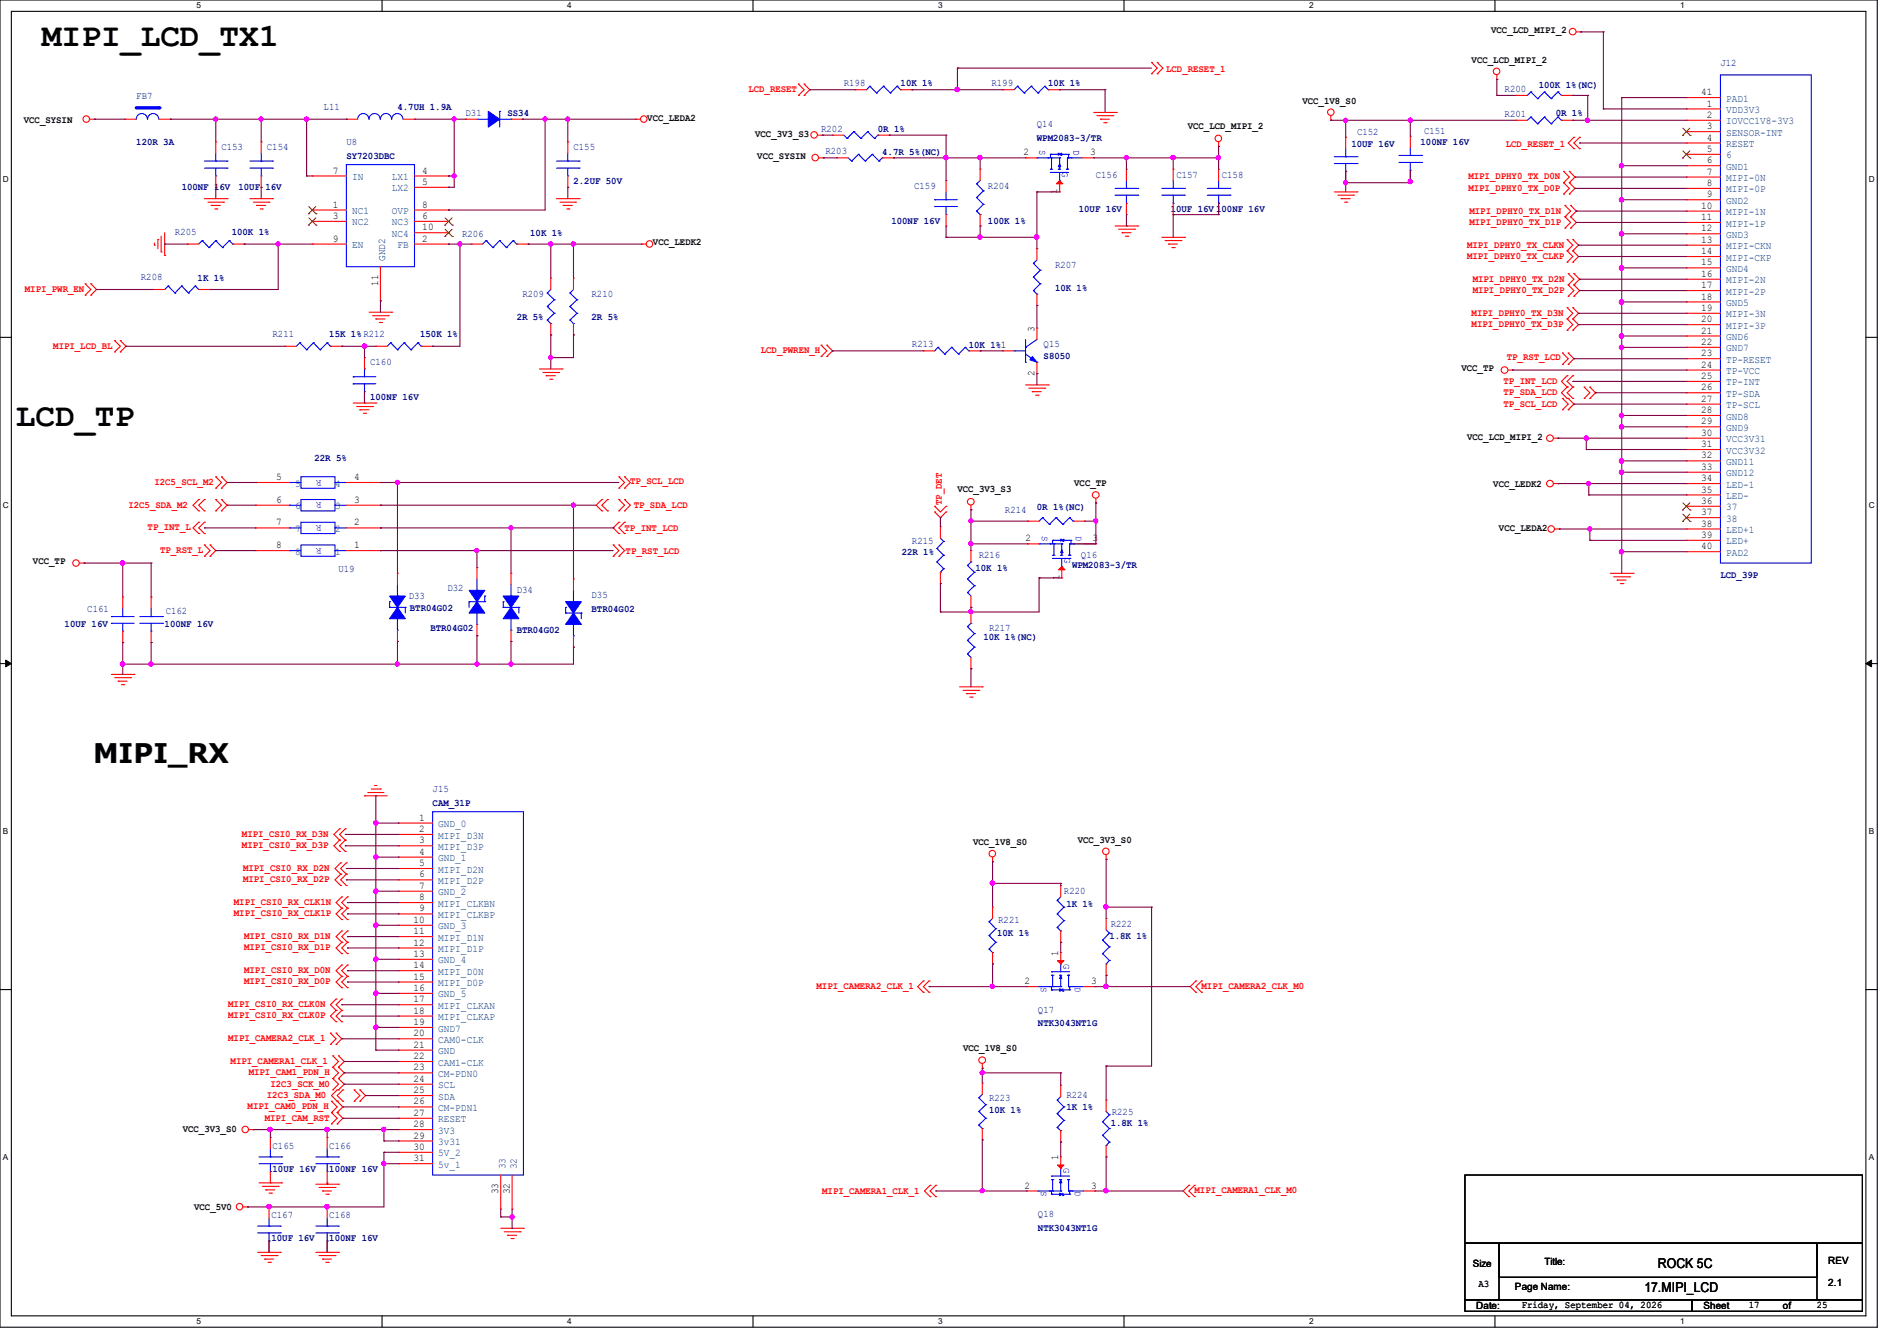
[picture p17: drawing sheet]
<svg xmlns="http://www.w3.org/2000/svg" width="297mm" height="210mm" viewBox="0 0 297 210" stroke-linecap="round" stroke-linejoin="round" font-family="sans-serif">
<defs><g id="words">
<g font-size="5.1">
<text x="6.6" y="7.3">MIPI_LCD_TX1</text>
<text x="2.5" y="66.7">LCD_TP</text>
</g>
<text font-size="4.2" x="14.6" y="119.5">MIPI_RX</text>
<g font-size="2.1">
<text x="257.5" y="202.3">17.MIPI_LCD</text>
<text x="259.6" y="198.6">ROCK 5C</text>
</g>
<g font-size="1.6">
<text x="233.5" y="5.2">VCC_LCD_MIPI_2</text>
<text x="230.4" y="9.8">VCC_LCD_MIPI_2</text>
<text x="203.9" y="16.2">VCC_1V8_S0</text>
<text x="266.4" y="14.9">41</text>
<text x="267.2" y="16.7">1</text>
<text x="3.7" y="19.2">VCC_SYSIN</text>
<text x="101.3" y="18.9">VCC_LEDA2</text>
<text x="118.2" y="21.4">VCC_3V3_S3</text>
<text x="186" y="20.3">VCC_LCD_MIPI_2</text>
<text x="267.2" y="18.5">2</text>
<text x="267.2" y="20.2">3</text>
<text x="267.2" y="22">4</text>
<text x="267.2" y="23.8">5</text>
<text x="52.1" y="27.2">7</text>
<text x="66.1" y="27.2">4</text>
<text x="66.1" y="29">5</text>
<text x="118.6" y="24.9">VCC_SYSIN</text>
<text x="160.2" y="24.3">2</text>
<text x="170.7" y="24.3">3</text>
<text x="267.2" y="25.6">6</text>
<text x="267.2" y="27.3">7</text>
<text x="267.2" y="29.1">8</text>
<text x="52.1" y="34.3">3</text>
<text x="52.1" y="32.5">1</text>
<text x="66.1" y="34.3">6</text>
<text x="66.1" y="32.5">8</text>
<text x="165.5" y="30.4" transform="rotate(-90 165.5 30.4)">1</text>
<text x="266.4" y="32.7">10</text>
<text x="266.4" y="34.5">11</text>
<text x="267.2" y="30.9">9</text>
<text x="52.1" y="37.8">9</text>
<text x="66.1" y="37.8">2</text>
<text x="66.1" y="36.1">10</text>
<text x="102.2" y="38.4">VCC_LEDK2</text>
<text x="266.4" y="36.2">12</text>
<text x="266.4" y="38">13</text>
<text x="266.4" y="39.8">14</text>
<text x="266.4" y="41.6">15</text>
<text x="59.2" y="44.8" transform="rotate(-90 59.2 44.8)">11</text>
<text x="266.4" y="43.4">16</text>
<text x="266.4" y="45.1">17</text>
<text x="266.4" y="46.9">18</text>
<text x="162" y="51.9" transform="rotate(-90 162 51.9)">3</text>
<text x="266.4" y="48.7">19</text>
<text x="266.4" y="50.5">20</text>
<text x="266.4" y="52.2">21</text>
<text x="162" y="58.8" transform="rotate(-90 162 58.8)">2</text>
<text x="228.8" y="58.2">VCC_TP</text>
<text x="266.4" y="54">22</text>
<text x="266.4" y="55.8">23</text>
<text x="266.4" y="57.6">24</text>
<text x="266.4" y="59.4">25</text>
<text x="266.4" y="61.1">26</text>
<text x="266.4" y="62.9">27</text>
<text x="266.4" y="64.7">28</text>
<text x="229.7" y="68.8">VCC_LCD_MIPI_2</text>
<text x="266.4" y="66.5">29</text>
<text x="266.4" y="68.2">30</text>
<text x="266.4" y="70">31</text>
<text x="266.4" y="71.8">32</text>
<text x="43.2" y="75.2">5</text>
<text x="55.5" y="75.2">4</text>
<text x="149.9" y="77">VCC_3V3_S3</text>
<text x="168.2" y="76.1">VCC_TP</text>
<text x="233.8" y="76.3">VCC_LEDK2</text>
<text x="266.4" y="73.6">33</text>
<text x="266.4" y="75.4">34</text>
<text x="266.4" y="77.1">35</text>
<text x="43.2" y="78.7">6</text>
<text x="43.2" y="82.3">7</text>
<text x="55.5" y="82.3">2</text>
<text x="55.5" y="78.7">3</text>
<text x="234.7" y="83.2">VCC_LEDA2</text>
<text x="266.4" y="78.9">36</text>
<text x="266.4" y="80.7">37</text>
<text x="266.4" y="82.5">38</text>
<text x="5.2" y="88.4">VCC_TP</text>
<text x="43.2" y="85.9">8</text>
<text x="55.5" y="85.9">1</text>
<text x="160.6" y="84.8">2</text>
<text x="171" y="84.8">3</text>
<text x="266.4" y="84.2">39</text>
<text x="266.4" y="86">40</text>
<text x="165.9" y="90.8" transform="rotate(-90 165.9 90.8)">1</text>
<text x="65.6" y="128.5">1</text>
<text x="65.6" y="130.3">2</text>
<text x="168.7" y="131.9">VCC_3V3_S0</text>
<text x="65.6" y="132.1">3</text>
<text x="65.6" y="135.6">5</text>
<text x="65.6" y="137.4">6</text>
<text x="65.6" y="133.9">4</text>
<text x="152.4" y="132.3">VCC_1V8_S0</text>
<text x="65.6" y="139.2">7</text>
<text x="65.6" y="141">8</text>
<text x="65.6" y="142.8">9</text>
<text x="64.7" y="144.5">10</text>
<text x="64.7" y="146.3">11</text>
<text x="64.7" y="148.1">12</text>
<text x="64.7" y="149.9">13</text>
<text x="165.7" y="149.7" transform="rotate(-90 165.7 149.7)">1</text>
<text x="64.7" y="151.6">14</text>
<text x="64.7" y="153.4">15</text>
<text x="64.7" y="155.2">16</text>
<text x="160.4" y="154.1">2</text>
<text x="170.9" y="154.1">3</text>
<text x="64.7" y="157">17</text>
<text x="64.7" y="158.8">18</text>
<text x="64.7" y="160.5">19</text>
<text x="64.7" y="162.3">20</text>
<text x="64.7" y="164.1">21</text>
<text x="64.7" y="165.9">22</text>
<text x="64.7" y="167.6">23</text>
<text x="150.8" y="164.7">VCC_1V8_S0</text>
<text x="64.7" y="169.4">24</text>
<text x="64.7" y="171.2">25</text>
<text x="64.7" y="173">26</text>
<text x="28.6" y="177.3">VCC_3V3_S0</text>
<text x="64.7" y="174.8">27</text>
<text x="64.7" y="176.5">28</text>
<text x="64.7" y="178.3">29</text>
<text x="64.7" y="180.1">30</text>
<text x="64.7" y="181.9">31</text>
<text x="165.7" y="181.7" transform="rotate(-90 165.7 181.7)">1</text>
<text x="30.4" y="189.6">VCC_5V0</text>
<text x="78" y="187" transform="rotate(-90 78 187)">33</text>
<text x="79.8" y="187" transform="rotate(-90 79.8 187)">32</text>
<text x="160.4" y="186.1">2</text>
<text x="170.9" y="186.1">3</text>
<text x="286.3" y="197.9">REV</text>
<text x="230.6" y="198.5">Size</text>
<text x="231.5" y="201.6">A3</text>
<text x="237.2" y="202">Page Name:</text>
<text x="241.8" y="198.1">Title:</text>
<text x="286.3" y="201.5">2.1</text>
<text x="231.1" y="205">Date:</text>
<text x="238.2" y="204.8">Friday, September 04, 2026</text>
<text x="266.7" y="205">Sheet</text>
<text x="273.8" y="204.8">17</text>
<text x="279.1" y="205">of</text>
<text x="284.5" y="204.8">25</text>
</g>
<g font-size="1.6" fill="#f00">
<text x="182.6" y="11.2">LCD_RESET_1</text>
<text x="117.2" y="14.4">LCD_RESET</text>
<text x="235.7" y="22.9">LCD_RESET_1</text>
<text x="229.9" y="28.1">MIPI_DPHY0_TX_D0N</text>
<text x="229.9" y="29.9">MIPI_DPHY0_TX_D0P</text>
<text x="230.1" y="33.4">MIPI_DPHY0_TX_D1N</text>
<text x="230.1" y="35.2">MIPI_DPHY0_TX_D1P</text>
<text x="229.7" y="38.8">MIPI_DPHY0_TX_CLKN</text>
<text x="229.7" y="40.6">MIPI_DPHY0_TX_CLKP</text>
<text x="3.9" y="45.7">MIPI_PWR_EN</text>
<text x="230.6" y="44.1">MIPI_DPHY0_TX_D2N</text>
<text x="230.6" y="45.9">MIPI_DPHY0_TX_D2P</text>
<text x="230.4" y="49.4">MIPI_DPHY0_TX_D3N</text>
<text x="230.4" y="51.2">MIPI_DPHY0_TX_D3P</text>
<text x="8.3" y="54.6">MIPI_LCD_BL</text>
<text x="119.1" y="55.3">LCD_PWREN_H</text>
<text x="235.9" y="56.4">TP_RST_LCD</text>
<text x="235.4" y="63.7">TP_SCL_LCD</text>
<text x="235.4" y="60.1">TP_INT_LCD</text>
<text x="235.4" y="61.9">TP_SDA_LCD</text>
<text x="24.2" y="75.9">I2C5_SCL_M2</text>
<text x="98.7" y="75.8">TP_SCL_LCD</text>
<text x="20.1" y="79.5">I2C5_SDA_M2</text>
<text x="23.1" y="83.1">TP_INT_L</text>
<text x="97.8" y="83.2">TP_INT_LCD</text>
<text x="99.2" y="79.5">TP_SDA_LCD</text>
<text x="147.5" y="79.1" transform="rotate(-90 147.5 79.1)">TP_DET</text>
<text x="25.1" y="86.6">TP_RST_L</text>
<text x="98" y="86.8">TP_RST_LCD</text>
<text x="37.9" y="131.1">MIPI_CSI0_RX_D3N</text>
<text x="37.9" y="132.8">MIPI_CSI0_RX_D3P</text>
<text x="38.1" y="136.4">MIPI_CSI0_RX_D2N</text>
<text x="36.6" y="141.7">MIPI_CSI0_RX_CLK1N</text>
<text x="36.6" y="143.5">MIPI_CSI0_RX_CLK1P</text>
<text x="38.1" y="138.2">MIPI_CSI0_RX_D2P</text>
<text x="38.2" y="147.1">MIPI_CSI0_RX_D1N</text>
<text x="38.2" y="148.8">MIPI_CSI0_RX_D1P</text>
<text x="38.2" y="154.2">MIPI_CSI0_RX_D0P</text>
<text x="38.2" y="152.4">MIPI_CSI0_RX_D0N</text>
<text x="127.8" y="154.9">MIPI_CAMERA2_CLK_1</text>
<text x="188.1" y="154.9">MIPI_CAMERA2_CLK_M0</text>
<text x="35.7" y="159.5">MIPI_CSI0_RX_CLK0P</text>
<text x="35.7" y="157.7">MIPI_CSI0_RX_CLK0N</text>
<text x="35.7" y="163.1">MIPI_CAMERA2_CLK_1</text>
<text x="36.1" y="166.6">MIPI_CAMERA1_CLK_1</text>
<text x="38.8" y="173.7">MIPI_CAM0_PDN_H</text>
<text x="38.9" y="168.4">MIPI_CAM1_PDN_H</text>
<text x="41.8" y="172">I2C3_SDA_M0</text>
<text x="42.3" y="170.2">I2C3_SCK_M0</text>
<text x="41.4" y="175.5">MIPI_CAM_RST</text>
<text x="128.7" y="187.1">MIPI_CAMERA1_CLK_1</text>
<text x="187" y="186.9">MIPI_CAMERA1_CLK_M0</text>
</g>
<g font-size="1.6" fill="#00007f">
<text x="269.4" y="10.3">J12</text>
<text x="21.3" y="15.5">FB7</text>
<text x="50.7" y="17.2">L11</text>
<text x="62.2" y="17.3">4.7UH 1.9A</text>
<text x="132.1" y="13.5">R198</text>
<text x="141" y="13.5">10K 1%</text>
<text x="155.2" y="13.5">R199</text>
<text x="164.1" y="13.5">10K 1%</text>
<text x="235.6" y="14.4">R200</text>
<text x="240.9" y="13.7">100K 1%(NC)</text>
<text x="21.3" y="22.8">120R 3A</text>
<text x="34.7" y="23.5">C153</text>
<text x="41.8" y="23.5">C154</text>
<text x="54.2" y="22.7">U8</text>
<text x="72.9" y="18.1">D31</text>
<text x="79.5" y="18.2">SS34</text>
<text x="89.8" y="23.5">C155</text>
<text x="128.6" y="20.6">R202</text>
<text x="137.5" y="20.7">0R 1%</text>
<text x="162.3" y="19.9">Q14</text>
<text x="162.3" y="22.1">WPM2083-3/TR</text>
<text x="211.6" y="22.9">10UF 16V</text>
<text x="212.5" y="21.1">C152</text>
<text x="222.4" y="22.8">100NF 16V</text>
<text x="223" y="21">C151</text>
<text x="235.6" y="18.3">R201</text>
<text x="243.6" y="18.2">0R 1%</text>
<text x="28.4" y="29.7">100NF 16V</text>
<text x="37.3" y="29.7">10UF 16V</text>
<text x="54.2" y="24.9">SY7203DBC</text>
<text x="89.8" y="28.8">2.2UF 50V</text>
<text x="129.2" y="24.2">R203</text>
<text x="138.1" y="24.2">4.7R 5%(NC)</text>
<text x="143.1" y="29.7">C159</text>
<text x="154.7" y="29.7">R204</text>
<text x="171.6" y="27.9">C156</text>
<text x="184.2" y="27.9">C157</text>
<text x="191.3" y="27.9">C158</text>
<text x="139.6" y="35.1">100NF 16V</text>
<text x="154.7" y="35.1">100K 1%</text>
<text x="168.9" y="33.3">10UF 16V</text>
<text x="183.3" y="33.3">10UF 16V 100NF 16V</text>
<text x="27.4" y="36.8">R205</text>
<text x="36.3" y="36.8">100K 1%</text>
<text x="72.3" y="37.1">R206</text>
<text x="83" y="37">10K 1%</text>
<text x="165.2" y="42">R207</text>
<text x="22.1" y="43.9">R208</text>
<text x="30.9" y="43.9">1K 1%</text>
<text x="81.8" y="46.6">R209</text>
<text x="92.6" y="46.6">R210</text>
<text x="165.2" y="45.5">10K 1%</text>
<text x="42.7" y="52.8">R211</text>
<text x="51.6" y="52.8">15K 1%R212</text>
<text x="65.8" y="52.8">150K 1%</text>
<text x="80.9" y="50.2">2R 5%</text>
<text x="92.6" y="50.2">2R 5%</text>
<text x="58" y="57.2">C160</text>
<text x="142.8" y="54.4">R213</text>
<text x="151.7" y="54.4">10K 1%1</text>
<text x="163.4" y="54.4">Q15</text>
<text x="163.4" y="56.2">S8050</text>
<text x="58" y="62.6">100NF 16V</text>
<text x="49.2" y="72.2">22R 5%</text>
<text x="157.3" y="80.3">R214</text>
<text x="162.3" y="79.8">0R 1%(NC)</text>
<text x="53" y="89.6">U19</text>
<text x="141.2" y="87">22R 1%</text>
<text x="142.8" y="85.1">R215</text>
<text x="152.7" y="89.4">10K 1%</text>
<text x="153.2" y="87.5">R216</text>
<text x="167.8" y="88.9">WPM2083-3/TR</text>
<text x="169.2" y="87.5">Q16</text>
<text x="13.7" y="95.8">C161</text>
<text x="64" y="93.9">D33</text>
<text x="64.2" y="95.7">BTR04G02</text>
<text x="70.1" y="92.6">D32</text>
<text x="80.9" y="92.8">D34</text>
<text x="92.6" y="93.7">D35</text>
<text x="92.6" y="95.8">BTR04G02</text>
<text x="269.4" y="90.5">LCD_39P</text>
<text x="10.1" y="98.2">10UF 16V</text>
<text x="25.8" y="98.2">100NF 16V</text>
<text x="25.9" y="96.2">C162</text>
<text x="67.4" y="98.9">BTR04G02</text>
<text x="80.9" y="99.1">BTR04G02</text>
<text x="154" y="100.3">10K 1%(NC)</text>
<text x="154.9" y="98.8">R217</text>
<text x="67.7" y="124.1">J15</text>
<text x="67.7" y="126.3">CAM_31P</text>
<text x="166.6" y="140.1">R220</text>
<text x="167" y="142.1">1K 1%</text>
<text x="156.1" y="146.5">10K 1%</text>
<text x="156.3" y="144.5">R221</text>
<text x="173.7" y="147.1">1.8K 1%</text>
<text x="173.9" y="145.2">R222</text>
<text x="162.5" y="158.6">Q17</text>
<text x="162.5" y="160.7">NTK3043NT1G</text>
<text x="154.9" y="172.5">R223</text>
<text x="167" y="171.9">R224</text>
<text x="167" y="173.9">1K 1%</text>
<text x="42.7" y="179.9">C165</text>
<text x="51.6" y="179.9">C166</text>
<text x="154.9" y="174.3">10K 1%</text>
<text x="173.9" y="176.4">1.8K 1%</text>
<text x="174.1" y="174.6">R225</text>
<text x="42.7" y="183.5">10UF 16V</text>
<text x="51.6" y="183.5">100NF 16V</text>
<text x="42.5" y="190.7">C167</text>
<text x="51.6" y="190.7">C168</text>
<text x="162.5" y="190.6">Q18</text>
<text x="42.5" y="194.3">10UF 16V</text>
<text x="51.6" y="194.3">100NF 16V</text>
<text x="162.5" y="192.7">NTK3043NT1G</text>
</g>
<g font-size="1.6" fill="#003f7f">
<text x="270.3" y="17.7">VDD3V3</text>
<text x="270.3" y="15.9">PAD1</text>
<text x="270.3" y="19.5">IOVCC1V8-3V3</text>
<text x="270.3" y="21.3">SENSOR-INT</text>
<text x="270.3" y="23">RESET</text>
<text x="55.1" y="28.2">IN</text>
<text x="61.3" y="28.2">LX1</text>
<text x="61.3" y="30">LX2</text>
<text x="270.3" y="24.8">6</text>
<text x="270.3" y="26.6">GND1</text>
<text x="270.3" y="28.4">MIPI-0N</text>
<text x="55.1" y="35.3">NC2</text>
<text x="55.1" y="33.5">NC1</text>
<text x="61.3" y="35.3">NC3</text>
<text x="61.3" y="33.5">OVP</text>
<text x="270.3" y="30.1">MIPI-0P</text>
<text x="270.3" y="31.9">GND2</text>
<text x="270.3" y="33.7">MIPI-1N</text>
<text x="270.3" y="35.5">MIPI-1P</text>
<text x="55.1" y="38.9">EN</text>
<text x="60.3" y="40.9" transform="rotate(-90 60.3 40.9)">GND2</text>
<text x="61.3" y="37.1">NC4</text>
<text x="62.2" y="38.9">FB</text>
<text x="270.3" y="37.3">GND3</text>
<text x="270.3" y="39">MIPI-CKN</text>
<text x="270.3" y="40.8">MIPI-CKP</text>
<text x="270.3" y="42.6">GND4</text>
<text x="270.3" y="44.4">MIPI-2N</text>
<text x="270.3" y="46.1">MIPI-2P</text>
<text x="270.3" y="47.9">GND5</text>
<text x="270.3" y="49.7">MIPI-3N</text>
<text x="270.3" y="51.5">MIPI-3P</text>
<text x="270.3" y="53.3">GND6</text>
<text x="270.3" y="55">GND7</text>
<text x="270.3" y="56.8">TP-RESET</text>
<text x="270.3" y="58.6">TP-VCC</text>
<text x="270.3" y="60.4">TP-INT</text>
<text x="270.3" y="62.1">TP-SDA</text>
<text x="270.3" y="63.9">TP-SCL</text>
<text x="270.3" y="65.7">GND8</text>
<text x="270.3" y="67.5">GND9</text>
<text x="270.3" y="69.3">VCC3V31</text>
<text x="270.3" y="71">VCC3V32</text>
<text x="46.2" y="76.2">5</text>
<text x="52.5" y="76.2">4</text>
<text x="270.3" y="72.8">GND11</text>
<text x="270.3" y="74.6">GND12</text>
<text x="270.3" y="76.4">LED-1</text>
<text x="46.2" y="79.8">6</text>
<text x="46.2" y="83.3">7</text>
<text x="52.5" y="83.3">2</text>
<text x="52.5" y="79.8">3</text>
<text x="270.3" y="78.1">LED-</text>
<text x="270.3" y="79.9">37</text>
<text x="270.3" y="81.7">38</text>
<text x="270.3" y="83.5">LED+1</text>
<text x="46.2" y="86.9">8</text>
<text x="52.5" y="86.9">1</text>
<text x="270.3" y="85.3">LED+</text>
<text x="270.3" y="87">PAD2</text>
<text x="68.6" y="129.5">GND_0</text>
<text x="68.6" y="131.3">MIPI_D3N</text>
<text x="68.6" y="133.1">MIPI_D3P</text>
<text x="68.6" y="136.7">MIPI_D2N</text>
<text x="68.6" y="134.9">GND_1</text>
<text x="68.6" y="140.2">GND_2</text>
<text x="68.6" y="138.4">MIPI_D2P</text>
<text x="68.6" y="142">MIPI_CLKBN</text>
<text x="68.6" y="143.8">MIPI_CLKBP</text>
<text x="68.6" y="145.5">GND_3</text>
<text x="68.6" y="147.3">MIPI_D1N</text>
<text x="68.6" y="149.1">MIPI_D1P</text>
<text x="68.6" y="150.9">GND_4</text>
<text x="68.6" y="152.7">MIPI_D0N</text>
<text x="68.6" y="154.4">MIPI_D0P</text>
<text x="68.6" y="156.2">GND_5</text>
<text x="68.6" y="158">MIPI_CLKAN</text>
<text x="68.6" y="159.8">MIPI_CLKAP</text>
<text x="68.6" y="161.5">GND7</text>
<text x="68.6" y="163.3">CAM0-CLK</text>
<text x="68.6" y="165.1">GND</text>
<text x="68.6" y="166.9">CAM1-CLK</text>
<text x="68.6" y="168.7">CM-PDN0</text>
<text x="68.6" y="170.4">SCL</text>
<text x="68.6" y="172.2">SDA</text>
<text x="68.6" y="174">CM-PDN1</text>
<text x="68.6" y="175.8">RESET</text>
<text x="68.6" y="177.5">3V3</text>
<text x="68.6" y="179.3">3v31</text>
<text x="68.6" y="181.1">5V_2</text>
<text x="68.6" y="182.9">5v_1</text>
<text x="79.1" y="183.1" transform="rotate(-90 79.1 183.1)">33</text>
<text x="80.9" y="183.1" transform="rotate(-90 80.9 183.1)">32</text>
</g>
<g font-size="1.6" fill="#00f">
<text x="162.8" y="23.5" transform="rotate(90 162.8 23.5)">S</text>
<text x="168.1" y="23.5" transform="rotate(90 168.1 23.5)">D</text>
<text x="166.3" y="27" transform="rotate(90 166.3 27)">G</text>
<text x="50.3" y="75.1" transform="rotate(-180 50.3 75.1)">R</text>
<text x="50.3" y="82.3" transform="rotate(-180 50.3 82.3)">R</text>
<text x="50.3" y="78.7" transform="rotate(-180 50.3 78.7)">R</text>
<text x="163.1" y="83.9" transform="rotate(90 163.1 83.9)">S</text>
<text x="168.4" y="83.9" transform="rotate(90 168.4 83.9)">D</text>
<text x="50.3" y="85.8" transform="rotate(-180 50.3 85.8)">R</text>
<text x="166.7" y="87.5" transform="rotate(90 166.7 87.5)">G</text>
<text x="162.9" y="154.5" transform="rotate(90 162.9 154.5)">S</text>
<text x="166.5" y="151" transform="rotate(90 166.5 151)">G</text>
<text x="168.3" y="154.5" transform="rotate(90 168.3 154.5)">D</text>
<text x="166.5" y="183" transform="rotate(90 166.5 183)">G</text>
<text x="162.9" y="186.5" transform="rotate(90 162.9 186.5)">S</text>
<text x="168.3" y="186.5" transform="rotate(90 168.3 186.5)">D</text>
</g>
<g font-size="1.3">
<text x="30.8" y="1.3">5</text>
<text x="88.8" y="1.3">4</text>
<text x="146.9" y="1.3">3</text>
<text x="205" y="1.3">2</text>
<text x="263.1" y="1.3">1</text>
<text x=".5" y="28.4">D</text>
<text x="292.6" y="28.4">D</text>
<text x=".5" y="79.5">C</text>
<text x="292.6" y="79.5">C</text>
<text x=".5" y="130.6">B</text>
<text x="292.6" y="130.6">B</text>
<text x=".5" y="181.7">A</text>
<text x="292.6" y="181.7">A</text>
<text x="30.8" y="207.4">5</text>
<text x="88.8" y="207.4">4</text>
<text x="146.9" y="207.4">3</text>
<text x="205" y="207.4">2</text>
<text x="263.1" y="207.4">1</text>
</g>
</g></defs>
<path d="M0 0h293.9v207.9h-293.9zM1.8 1.8h290.3v204.3h-290.3z" fill="none" stroke="#000" stroke-width=".17"/>
<g fill="#fff">
<path d="M30.8 .2h.7v1.4h-.7z"/>
<path d="M30.8 206.2h.7v1.4h-.7z"/>
</g>
<path d="M59.8 0v1.8M59.8 206.1v1.8" fill="none" stroke="#000" stroke-width=".17"/>
<g fill="#fff">
<path d="M88.8 .2h.7v1.4h-.7z"/>
<path d="M88.8 206.2h.7v1.4h-.7z"/>
</g>
<path d="M117.9 0v1.8M117.9 206.1v1.8" fill="none" stroke="#000" stroke-width=".17"/>
<g fill="#fff">
<path d="M146.9 .2h.7v1.4h-.7z"/>
<path d="M146.9 206.2h.7v1.4h-.7z"/>
</g>
<path d="M176 0v1.8M176 206.1v1.8" fill="none" stroke="#000" stroke-width=".17"/>
<g fill="#fff">
<path d="M205 .2h.7v1.4h-.7z"/>
<path d="M205 206.2h.7v1.4h-.7z"/>
</g>
<path d="M234.1 0v1.8M234.1 206.1v1.8" fill="none" stroke="#000" stroke-width=".17"/>
<g fill="#fff">
<path d="M263.1 .2h.6v1.4h-.6z"/>
<path d="M263.1 206.2h.6v1.4h-.6z"/>
<path d="M.5 27.3h.9v1.4h-.9z"/>
<path d="M292.6 27.3h.9v1.4h-.9z"/>
<path d="M.5 78.4h.9v1.4h-.9z"/>
<path d="M292.6 78.4h.9v1.4h-.9z"/>
</g>
<path d="M0 52.8h1.8M292.1 52.8h1.8" fill="none" stroke="#000" stroke-width=".17"/>
<g fill="#fff">
<path d="M.5 129.5h.8v1.4h-.8z"/>
<path d="M292.6 129.5h.8v1.4h-.8z"/>
</g>
<path d="M0 103.9h1.8M292.1 103.9h1.8" fill="none" stroke="#000" stroke-width=".17"/>
<path d="M.9 103.4l.9 .5-.9 .5zM292.1 103.9l.9-.5v1z" fill="#000" stroke="#000" stroke-width=".16"/>
<g fill="#fff">
<path d="M.5 180.5h.8v1.4h-.8z"/>
<path d="M292.6 180.5h.8v1.4h-.8z"/>
</g>
<path d="M0 155h1.8M292.1 155h1.8M229.4 184h62.2v10.7h-62.2zM229.4 194.7h5.3v8.9h-5.3zM234.7 194.7h49.8v5.3h-49.8zM284.5 194.7h7.1v8.9h-7.1zM229.4 203.6h35.5v1.8h-35.5zM234.7 203.6h53.3M264.9 203.6h26.7v1.8h-26.7zM288 203.6h.1" fill="none" stroke="#000" stroke-width=".17"/>
<g fill="none" stroke="#f00" stroke-width=".17">
<path d="M14.1 18.7h.7M14.8 18.7h.1M54.2 18.7h.1M54.2 18.7h1.8M63.1 18.7h1.8M64.9 18.7h.1M72.9 18.7h.1M72.9 18.7h1.8M80 18.7h1.8M81.8 18.7h.1M99.6 18.7h.1M99.6 18.7h.7"/>
<path d="M125 14.9h.1M125 13.2h.1M125 13.2l.9 .9-.9 .8M125.9 13.2h.1M125.9 14.9h.1M125.9 13.2l.9 .9-.9 .8M133.9 14.1h.1M133.9 14.1h1.8M141 14.1h1.8M142.8 14.1h.1M157 14.1h.1M157 14.1h1.8"/>
<path d="M164.1 14.1h1.8M165.9 14.1h.1M171.2 17.6h3.6M171.7 18.1h2.5M172.3 18.7h.1M172.3 18.7h1.4M172.8 19.2h.4M173.2 19.2h.1M174.2 18.1h.1M174.8 17.6h.1M180.3 11.6h.1M180.3 9.8h.1"/>
<path d="M180.3 9.8l.9 .9-.9 .9M181.2 11.6h.1M181.2 9.8h.1M181.2 9.8l.9 .9-.9 .9M208.4 18.8h.1M208.4 18.1v.7M234.4 12.4h.1M234.4 11.7v.7M237.4 18.8h.1M237.4 14.9h.1M237.4 18.8h1.7M237.4 14.9h1.7"/>
<path d="M244.5 18.8h1.8M244.5 14.9h1.8M246.3 18.8h.1M246.3 14.9h.1M246.8 5h.7M247.5 5h.1M264 17.1h.1M264 18.8h.1M264 15.3h.1M264 18.8h5.4M264 17.1h5.4M264 15.3h5.4"/>
<path d="M24.2 38.4h.1M24.2 38.1v.3M24.7 37.5h.1M24.7 37.5v1.4M25.2 39.5h.1M25.2 37v2.5M25.8 36.4v3.6M29.3 38.2h.1M29.3 38.2h1.8M32 31.1h3.6M32.6 31.7h2.4M33.1 32.2h.1"/>
<path d="M33.1 32.2h1.4M33.6 32.7h.4M33.8 22.2h.1M33.8 29.3h.1M33.8 22.2v1.8M33.8 27.6v1.7M34 32.7h.1M35 31.7h.1M35.6 31.1h.1M36.4 38.2h1.8M38.2 38.2h.1M39.1 31.1h3.6"/>
<path d="M39.7 31.7h2.4M40.2 32.2h.1M40.2 32.2h1.4M40.7 32.7h.4M40.9 22.2h.1M40.9 29.3h.1M40.9 22.2v1.8M40.9 27.6v1.7M41.1 32.7h.1M42.1 31.7h.1M42.7 31.1h.1M87.1 31.1h3.6"/>
<path d="M87.7 31.7h2.4M88.2 32.2h.1M88.2 32.2h1.4M88.7 32.7h.4M88.9 22.2h.1M88.9 29.3h.1M88.9 22.2v1.8M88.9 27.6v1.7M89.1 32.7h.1M90.1 31.7h.1M90.7 31.1h.1M100.5 38.2h.1"/>
<path d="M100.5 38.2h.7M128 21.2h.7M128.2 24.7h.7M128.7 21.2h.1M128.9 24.7h.1M130.3 21.2h.1M130.3 21.2h1.8M131 24.7h.1M131 24.7h1.8M137.5 21.2h1.7M138.1 24.7h1.8M139.2 21.2h.1"/>
<path d="M139.9 24.7h.1M153.5 26.5h.1M153.5 35.4h.1M153.5 26.5v1.8M153.5 33.6v1.8M160.6 24.7h.1M160.6 24.7h1.7M162.3 38.9h.1M162.3 38.9v1.8M165.9 30.1h.1M165.9 28.3v1.8M169.5 24.7h1.7"/>
<path d="M171.2 24.7h.1M174.6 35.4h3.5M175.1 35.9h2.5M175.7 36.4h.1M175.7 36.4h1.4M176.2 37h.4M176.4 26.5h.1M176.4 33.6h.1M176.4 26.5v1.8M176.4 31.8v1.8M176.6 37h.1M177.6 35.9h.1"/>
<path d="M178.1 35.4h.1M181.9 37.2h3.6M182.4 37.7h2.5M183 38.2h.1M183 38.2h1.4M183.5 38.8h.4M183.7 26.5h.1M183.7 33.6h.1M183.7 26.5v1.8M183.7 31.8v1.8M183.9 38.8h.1M184.9 37.7h.1"/>
<path d="M185.5 37.2h.1M190.8 22.9h.1M190.8 22.2v.7M208.9 30.1h3.6M209.5 30.6h2.4M210 31.1h.1M210 31.1h1.4M210.5 31.7h.4M210.7 21.5h.1M210.7 28.6h.1M210.7 21.5v1.8M210.7 26.8v1.8"/>
<path d="M210.9 31.7h.1M211.9 30.6h.1M212.5 30.1h.1M220.8 21.3h.1M220.8 28.4h.1M220.8 21.3v1.8M220.8 26.7v1.7M244.8 28.6h.1M244.8 26.8h.1M244.8 30.4h.1M244.8 26.8l.9 .9-.9 .9M244.8 28.6l.9 .9-.9 .9"/>
<path d="M245 34h.1M245 32.2h.1M245 35.7h.1M245 32.2l.9 .9-.9 .9M245 34l.9 .8-.9 .9M245.4 39.3h.1M245.4 37.5h.1M245.4 37.5l.9 .9-.9 .9M245.4 39.3l.9 .9-.9 .9M245.7 26.8h.1M245.7 28.6h.1M245.7 30.4h.1"/>
<path d="M245.7 26.8l.9 .9-.9 .9M245.7 28.6l.9 .9-.9 .9M245.9 32.2h.1M245.9 34h.1M245.9 35.7h.1M245.9 32.2l.9 .9-.9 .9M245.9 34l.9 .8-.9 .9M246.3 37.5h.1M246.3 39.3h.1M246.3 37.5l.8 .9-.8 .9M246.3 39.3l.8 .9-.8 .9M246.4 23.3h.1"/>
<path d="M246.4 21.5h.1M246.4 21.5l-.9 .9 .9 .9M247.3 23.3h.1M247.3 21.5h.1M247.3 21.5l-.9 .9 .9 .9M264 20.6h.1M264 22.4h.1M264 24.2h.1M264 26h.1M264 27.7h.1M264 29.5h.1M264 31.3h.1"/>
<path d="M264 33.1h.1M264 34.8h.1M264 36.6h.1M264 38.4h.1M264 20.6h5.4M264 22.4h5.4M264 24.2h5.4M264 26h5.4M264 27.7h5.4M264 29.5h5.4M264 31.3h5.4M264 33.1h5.4"/>
<path d="M264 34.8h5.4M264 36.6h5.4M264 38.4h5.4M13.3 46.2h.1M13.3 44.4h.1M13.3 44.4l.9 .9-.9 .9M14.2 44.4h.1M14.2 46.2h.1M14.2 44.4l.9 .9-.9 .9M17.9 55.1h.1M17.9 53.3h.1M17.9 53.3l.9 .9-.9 .9"/>
<path d="M18.8 53.3h.1M18.8 55.1h.1M18.8 53.3l.9 .9-.9 .9M24 45.3h.1M24 45.3h1.8M25.8 40h.1M31.1 45.3h1.8M32.9 45.3h.1M57.8 48.9h3.5M58.3 49.4h2.5M58.8 50h.1M58.8 54.2h.1"/>
<path d="M58.8 50h1.5M58.8 54.2h1.8M59.4 50.5h.3M59.7 50.5h.1M60.8 49.4h.1M61.3 48.9h.1M66 54.2h1.7M67.7 54.2h.1M84.5 57.8h3.5M85 58.3h2.5M85.5 58.8h.1M85.5 58.8h1.5"/>
<path d="M86.1 59.4h.3M86.4 59.4h.1M87.5 58.3h.1M88 57.8h.1M89.8 43.6h.1M89.8 52.5h.1M89.8 43.6v1.7M89.8 50.7v1.8M128.6 55.8h.1M128.6 54.1h.1M128.6 54.1l.9 .8-.9 .9M129.5 54.1h.1"/>
<path d="M129.5 55.8h.1M129.5 54.1l.8 .8-.8 .9M157 54.9h.1M157 54.9h1.8M162.3 58.5h.1M162.3 51.4h.1M162.3 47.8h.1M162.3 46.1v1.7M162.3 51.4v1.8M162.3 56.7v1.8M236.1 58h.7M236.8 58h.1"/>
<path d="M244.6 57.1h.1M244.6 55.3h.1M244.6 55.3l.9 .9-.9 .9M245.4 41.1h.1M245.4 50h.1M245.4 48.2h.1M245.4 51.7h.1M245.4 58.8h.1M245.4 48.2l.9 .9-.9 .9M245.4 50l.9 .8-.9 .9M245.4 58.8l-.9 .9 .9 .9M245.5 55.3h.1"/>
<path d="M245.5 57.1h.1M245.5 44.6h.1M245.5 42.8h.1M245.5 46.4h.1M245.5 55.3l.9 .9-.9 .9M245.5 42.8l.9 .9-.9 .9M245.5 44.6l.9 .9-.9 .9M246.3 41.1h.1M246.3 48.2h.1M246.3 50h.1M246.3 51.7h.1M246.3 58.8h.1"/>
<path d="M246.3 48.2l.8 .9-.8 .9M246.3 50l.8 .8-.8 .9M246.3 58.8l-.9 .9 .9 .9M246.4 42.8h.1M246.4 44.6h.1M246.4 46.4h.1M246.4 42.8l.9 .9-.9 .9M246.4 44.6l.9 .9-.9 .9M264 40.2h.1M264 42h.1M264 43.7h.1M264 45.5h.1"/>
<path d="M264 47.3h.1M264 49.1h.1M264 50.8h.1M264 52.6h.1M264 54.4h.1M264 56.2h.1M264 58h.1M264 59.7h.1M264 58h5.4M264 40.2h5.4M264 42h5.4M264 43.7h5.4"/>
<path d="M264 45.5h5.4M264 47.3h5.4M264 49.1h5.4M264 50.8h5.4M264 52.6h5.4M264 54.4h5.4M264 56.2h5.4M264 59.7h5.4M31.1 78.2h.1M31.1 78.2l-.9 .9 .9 .9M32 78.2h.1M32 78.2l-.9 .9 .9 .9"/>
<path d="M33.8 78.2h.1M33.8 76.5h.1M33.8 74.7h.1M33.8 78.2l.9 .9-.9 .9M33.8 74.7l.9 .9-.9 .9M34.7 78.2h.1M34.7 74.7h.1M34.7 76.5h.1M34.7 78.2l.9 .9-.9 .9M34.7 74.7l.9 .9-.9 .9M55.3 63.1h3.5M55.8 63.7h2.5"/>
<path d="M56.3 64.2h.1M56.3 64.2h1.5M56.9 64.7h.3M57.2 64.7h.1M58.3 63.7h.1M58.8 63.1h.1M94.2 78.2h.1M94.2 78.2l-.9 .9 .9 .9M95.1 78.2h.1M95.1 78.2l-.9 .9 .9 .9M96.9 76.5h.1M96.9 74.7h.1"/>
<path d="M96.9 78.2h.1M96.9 74.7l.9 .9-.9 .9M96.9 78.2l.9 .9-.9 .9M97.8 76.5h.1M97.8 74.7h.1M97.8 78.2h.1M97.8 74.7l.9 .9-.9 .9M97.8 78.2l.9 .9-.9 .9M146.3 79.3h.1M146.3 79.3l.9 .9 .9-.9M148.1 79.3h.1M152 79.8h.1"/>
<path d="M152 79.1v.7M160.6 60.3h3.5M161.1 60.8h2.5M161.6 61.3h.1M161.6 61.3h1.4M162.1 61.9h.4M162.5 61.9h.1M163.6 60.8h.1M164.1 60.3h.1M171.6 78.8h.1M171.6 78.1v.7M243.2 68.6h.7"/>
<path d="M243.2 75.7h.7M243.9 68.6h.1M243.9 75.7h.1M244.6 64.2h.1M244.6 62.4h.1M244.6 62.4l.9 .9-.9 .9M245.4 60.6h.1M245.4 62.4h.1M245.4 60.6l-.9 .9 .9 .9M245.5 62.4h.1M245.5 64.2h.1M245.5 62.4l.9 .9-.9 .9"/>
<path d="M246.3 60.6h.1M246.3 62.4h.1M246.3 60.6l-.9 .9 .9 .9M248 62.4h.1M248 60.6h.1M248 60.6l.9 .9-.9 .9M248.9 60.6h.1M248.9 62.4h.1M248.9 60.6l.9 .9-.9 .9M264 61.5h.1M264 63.3h.1M264 65.1h.1"/>
<path d="M264 66.8h.1M264 68.6h.1M264 70.4h.1M264 72.2h.1M264 74h.1M264 75.7h.1M264 77.5h.1M264 79.3h.1M264 68.6h5.4M264 75.7h5.4M264 61.5h5.4M264 63.3h5.4"/>
<path d="M264 65.1h5.4M264 66.8h5.4M264 70.4h5.4M264 72.2h5.4M264 74h5.4M264 77.5h5.4M264 79.3h5.4M12.4 88.2h.8M13.2 88.2h.1M19.2 93.5h.1M19.2 93.5v1.8M19.2 98.8v1.8"/>
<path d="M31.1 80h.1M31.1 83.6h.1M31.1 81.8h.1M31.1 81.8l-.9 .9 .9 .9M32 87.1h.1M32 85.3h.1M32 80h.1M32 83.6h.1M32 81.8h.1M32 85.3l.9 .9-.9 .9M32 81.8l-.9 .9 .9 .9M32.9 85.3h.1"/>
<path d="M32.9 87.1h.1M32.9 85.3l.9 .9-.9 .9M33.8 80h.1M34.7 80h.1M74.7 88.9h.1M74.7 99.6h.1M74.7 88.9v1.8M74.7 97.8v1.8M89.8 90.7h.1M89.8 90.7v1.8M89.8 99.6v1.7M94.2 80h.1"/>
<path d="M95.1 80h.1M96 87.1h.1M96 85.3h.1M96 85.3l.9 .9-.9 .9M96.9 81.8h.1M96.9 83.6h.1M96.9 80h.1M96.9 87.1h.1M96.9 85.3h.1M96.9 81.8l-.9 .9 .9 .9M96.9 85.3l.9 .9-.9 .9M97.8 83.6h.1"/>
<path d="M97.8 81.8h.1M97.8 80h.1M97.8 81.8l-.9 .9 .9 .9M146.3 80.2h.1M146.3 80.2l.9 .9 .9-.9M147.2 82.5h.1M147.2 91.4h.1M147.2 82.5v1.8M147.2 89.6v1.8M148.1 80.2h.1M152 95.8h.1M152 95.1h.1"/>
<path d="M152 86.2h.1M152 86.2v1.8M152 93.3v1.8M152 95.8v1.8M160.9 85.2h.1M160.9 81.6h.1M160.9 85.2h1.8M160.9 81.6h1.8M166.2 90.5h.1M166.2 88.7v1.8M168 81.6h1.8M169.8 81.6h.1"/>
<path d="M169.8 85.2h1.8M171.6 85.2h.1M243.4 82.8h.7M244.1 82.8h.1M252.1 89.8h3.6M252.6 90.3h2.5M253.2 90.8h.1M253.2 90.8h1.4M253.7 91.4h.4M254.1 91.4h.1M255.1 90.3h.1M255.7 89.8h.1"/>
<path d="M264 81.1h.1M264 82.8h.1M264 84.6h.1M264 86.4h.1M264 82.8h5.4M264 81.1h5.4M264 84.6h5.4M264 86.4h5.4M17.4 105.6h3.6M17.9 106.1h2.5M18.5 106.7h.1M18.5 106.7h1.4"/>
<path d="M19 107.2h.4M19.2 100.6h.1M19.4 107.2h.1M20.4 106.1h.1M21 105.6h.1M89.8 101.3h.1M150.2 107.6h3.6M150.8 108.1h2.4M151.3 108.6h.1M151.3 108.6h1.4M151.8 109.2h.4M152 104.7h.1"/>
<path d="M152 103v1.7M152.2 109.2h.1M153.2 108.1h.1M153.8 107.6h.1M53.2 131.6h.1M53.2 129.8h.1M53.2 133.4h.1M53.2 129.8l-.9 .9 .9 .9M53.2 131.6l-.9 .9 .9 .9M53.3 136.9h.1M53.3 135.1h.1M53.3 138.7h.1"/>
<path d="M53.3 135.1l-.8 .9 .8 .9M53.3 136.9l-.8 .9 .8 .9M54.1 131.6h.1M54.1 129.8h.1M54.1 133.4h.1M54.1 129.8l-.9 .9 .9 .9M54.1 131.6l-.9 .9 .9 .9M54.2 136.9h.1M54.2 135.1h.1M54.2 138.7h.1M54.2 135.1l-.9 .9 .9 .9M54.2 136.9l-.9 .9 .9 .9"/>
<path d="M57.1 124.6h.1M57.1 124.6h3.5M57.6 124.1h.1M57.6 124.1h2.5M58.1 123.6h1.5M58.7 123h.1M58.7 123h.3M59.6 123.6h.1M155.4 135h.1M155.4 134.2v.8M166.1 138.7h.1M166.1 138.7v1.8"/>
<path d="M173.2 134.6h.1M173.2 133.9v.7M52.6 158.2h.1M52.6 156.5h.1M52.6 158.2l-.9 .9 .9 .9M52.6 156.5l-.9 .9 .9 .8M53.5 142.2h.1M53.5 140.5h.1M53.5 144h.1M53.5 147.6h.1M53.5 145.8h.1M53.5 149.4h.1"/>
<path d="M53.5 154.7h.1M53.5 152.9h.1M53.5 151.1h.1M53.5 158.2h.1M53.5 156.5h.1M53.5 140.5l-.9 .9 .9 .8M53.5 142.2l-.9 .9 .9 .9M53.5 145.8l-.9 .9 .9 .9M53.5 147.6l-.9 .9 .9 .9M53.5 152.9l-.9 .9 .9 .9M53.5 151.1l-.9 .9 .9 .9M53.5 158.2l-.9 .9 .9 .9"/>
<path d="M53.5 156.5l-.9 .9 .9 .8M54.4 142.2h.1M54.4 140.5h.1M54.4 144h.1M54.4 147.6h.1M54.4 145.8h.1M54.4 149.4h.1M54.4 154.7h.1M54.4 152.9h.1M54.4 151.1h.1M54.4 140.5l-.9 .9 .9 .8M54.4 142.2l-.9 .9 .9 .9"/>
<path d="M54.4 145.8l-.9 .9 .9 .9M54.4 147.6l-.9 .9 .9 .9M54.4 152.9l-.9 .9 .9 .9M54.4 151.1l-.9 .9 .9 .9M144.6 155.4h.1M144.6 153.6h.1M144.6 153.6l-.9 .9 .9 .9M145.5 155.4h.1M145.5 153.6h.1M145.5 153.6l-.9 .9 .9 .9M155.4 142.1h.1M155.4 151h.1"/>
<path d="M155.4 142.1v1.7M155.4 149.2v1.8M160.7 154.5h.1M160.7 154.5h1.8M166.1 149.2h.1M166.1 147.6h.1M166.1 145.8v1.8M166.1 149.2v1.8M169.6 154.5h1.8M171.4 154.5h.1M173.2 143.8h.1M173.2 152.7h.1"/>
<path d="M173.2 143.8v1.8M173.2 151v1.7M187.2 153.6h.1M187.2 155.4h.1M187.2 153.6l-.8 .9 .8 .9M188.1 155.4h.1M188.1 153.6h.1M188.1 153.6l-.9 .9 .9 .9M38.9 176.9h.8M39.7 176.9h.1M51.2 178.1h.1M51.2 178.1v1.8"/>
<path d="M51.7 163.6h.1M51.7 161.8h.1M51.7 161.8l.9 .9-.9 .9M51.9 174.2h.1M51.9 172.5h.1M51.9 176h.1M51.9 174.2l.9 .9-.9 .9M51.9 172.5l.9 .9-.9 .8M52.1 167.1h.1M52.1 165.4h.1M52.1 168.9h.1M52.1 170.7h.1"/>
<path d="M52.1 165.4l.9 .8-.9 .9M52.1 167.1l.9 .9-.9 .9M52.1 168.9l.9 .9-.9 .9M52.6 160h.1M52.6 161.8h.1M52.6 163.6h.1M52.6 161.8l.9 .9-.9 .9M52.8 172.5h.1M52.8 170.7h.1M52.8 174.2h.1M52.8 176h.1M52.8 174.2l.9 .9-.9 .9"/>
<path d="M52.8 170.7l-.9 .9 1.8 1.8-.9 .8M53 165.4h.1M53 167.1h.1M53 168.9h.1M53 170.7h.1M53 165.4l.9 .8-.9 .9M53 167.1l.9 .9-.9 .9M53 168.9l.9 .9-.9 .9M53.5 160h.1M53.7 172.5h.1M53.7 170.7h.1M53.7 170.7l-.9 .9 .9 .9"/>
<path d="M55.5 172.5h.1M55.5 170.7h.1M55.5 170.7l.8 .9-.8 .9M56.3 170.7h.1M56.3 172.5h.1M56.3 170.7l.9 .9-.9 .9M153.8 167.3h.1M153.8 166.6v.7M166.1 170h.1M166.1 178.9h.1M166.1 170v1.7M166.1 177.1v1.8"/>
<path d="M173.2 172.3h.1M173.2 172.3v1.8M173.2 179.4v1.8M38.1 189h.7M38.8 189h.1M40.3 196.1h3.6M40.6 185.3h3.5M40.9 196.6h2.5M41.1 185.8h2.5M41.4 197.2h.1M41.4 197.2h1.4M41.6 186.4h.1"/>
<path d="M41.6 186.4h1.4M42 197.7h.3M42.1 189h.1M42.1 196.1h.1M42.1 186.9h.4M42.1 189v1.8M42.1 194.4v1.7M42.3 197.7h.1M42.5 186.9h.1M43.4 196.6h.1M43.6 185.8h.1M43.9 196.1h.1"/>
<path d="M44.1 185.3h.1M49.4 185.5h3.6M49.4 196.1h3.6M50 186h2.5M50 196.6h2.5M50.5 186.5h.1M50.5 197.2h.1M50.5 186.5h1.4M50.5 197.2h1.4M51 187h.4M51 197.7h.4M51.2 185.3h.1"/>
<path d="M51.2 189h.1M51.2 196.1h.1M51.2 183.5v1.8M51.2 189v1.8M51.2 194.4v1.7M51.4 187h.1M51.4 197.7h.1M52.5 186h.1M52.5 196.6h.1M53 185.5h.1M53 196.1h.1M78.4 192.4h3.6"/>
<path d="M79 192.9h2.4M79.5 193.5h.1M79.5 193.5h1.4M80 194h.3M80.3 194h.1M81.4 192.9h.1M82 192.4h.1M145.6 187.4h.1M145.6 185.6h.1M145.6 185.6l-.9 .9 .9 .9M146.5 187.4h.1M146.5 185.6h.1"/>
<path d="M146.5 185.6l-.9 .9 .9 .9M160.7 186.5h.1M160.7 186.5h1.8M166.1 181.2h.1M166.1 181.2v1.8M169.6 186.5h1.8M171.4 186.5h.1M173.2 181.2h.1M186.1 185.6h.1M186.1 187.4h.1M186.1 185.6l-.8 .9 .8 .9M187 187.4h.1"/>
<path d="M187 185.6h.1M187 185.6l-.9 .9 .9 .9"/>
<circle cx="13.5" cy="18.6" r=".51"/>
<circle cx="100.8" cy="18.6" r=".51"/>
<circle cx="208.4" cy="17.6" r=".51"/>
<circle cx="234.3" cy="11.2" r=".51"/>
<circle cx="246.2" cy="5" r=".52"/>
<circle cx="101.7" cy="38.2" r=".51"/>
<circle cx="127.5" cy="21.1" r=".51"/>
<circle cx="127.6" cy="24.7" r=".51"/>
<circle cx="190.8" cy="21.7" r=".51"/>
<circle cx="235.6" cy="58" r=".52"/>
<circle cx="152" cy="78.6" r=".52"/>
<circle cx="171.6" cy="77.5" r=".52"/>
<circle cx="242.7" cy="75.7" r=".52"/>
<circle cx="242.7" cy="68.6" r=".52"/>
<circle cx="11.9" cy="88.2" r=".51"/>
<circle cx="242.9" cy="82.8" r=".51"/>
<circle cx="155.4" cy="133.7" r=".51"/>
<circle cx="173.1" cy="133.3" r=".51"/>
<circle cx="38.4" cy="176.9" r=".51"/>
<circle cx="153.8" cy="166" r=".52"/>
<circle cx="37.5" cy="189" r=".51"/>
</g>
<g fill="none" stroke="#00f" stroke-width=".17">
<path d="M21.3 18.7a.87 .87 0 0 1 .9-.9 .87 .87 0 0 1 .9 .9M23.1 18.7a.87 .87 0 0 1 .9-.9 .87 .87 0 0 1 .8 .9M56 18.7a.87 .87 0 0 1 .9-.9 .87 .87 0 0 1 .8 .9M57.8 18.7a.87 .87 0 0 1 .9-.9 .87 .87 0 0 1 .8 .9M59.6 18.7a.87 .87 0 0 1 .8-.9 .87 .87 0 0 1 .9 .9M61.3 18.7a.87 .87 0 0 1 .9-.9 .87 .87 0 0 1 .9 .9M74.7 18.7h1.8M76.5 18.7h.1M78.2 17.4h.1M78.2 17.4v2.5M78.2 18.7h1.8M80 18.7h.1"/>
<path d="M136.2 13.5h.1M136.2 13.5l-.5 .6M136.2 13.5l1 1.1M137.2 14.6h.1M138.3 13.5h.1M138.3 13.5l-1.1 1.1M138.3 13.5l1.1 1.1M139.4 14.6h.1M140.5 13.5h.1M140.5 13.5l-1.1 1.1M140.5 13.5l.5 .6M141 14.1h.1"/>
<path d="M159.3 13.5h.1M159.3 13.5l-.5 .6M159.3 13.5l1.1 1.1M160.4 14.6h.1M161.5 13.5h.1M161.5 13.5l-1.1 1.1M161.5 13.5l1 1.1M162.5 14.6h.1M163.6 13.5h.1M163.6 13.5l-1.1 1.1M163.6 13.5l.5 .6M164.1 14.1h.1"/>
<path d="M239.7 18.3h.1M239.7 14.4h.1M239.7 18.3l-.6 .5M239.7 18.3l1 1.1M239.7 14.4l-.6 .5M239.7 14.4l1 1.1M240.7 19.4h.1M240.7 15.5h.1M241.8 18.3h.1M241.8 14.4h.1M241.8 18.3l-1.1 1.1M241.8 18.3l1.1 1.1"/>
<path d="M241.8 14.4l-1.1 1.1M241.8 14.4l1.1 1.1M242.9 19.4h.1M242.9 15.5h.1M243.9 18.3h.1M243.9 14.4h.1M243.9 18.3l-1 1.1M243.9 18.3l.6 .5M243.9 14.4l-1 1.1M243.9 14.4l.6 .5M244.5 18.8h.1M244.5 14.9h.1"/>
<path d="M269.4 11.7h14.2v76.5h-14.2zM31.7 37.7h.1M31.7 37.7l-.6 .5M31.7 37.7l1 1.1M32 26.3h3.6M32 25.2h3.6M32.7 38.8h.1M33.8 37.7h.1M33.8 27.6h.1M33.8 25.2h.1M33.8 37.7l-1.1 1.1M33.8 37.7l1 1.1"/>
<path d="M33.8 24v1.2M33.8 26.3v1.3M34.8 38.8h.1M35.6 26.3h.1M35.6 25.2h.1M35.9 37.7h.1M35.9 37.7l-1.1 1.1M35.9 37.7l.5 .5M36.4 38.2h.1M39.1 26.3h3.6M39.1 25.2h3.6M40.9 27.6h.1"/>
<path d="M40.9 25.2h.1M40.9 24v1.2M40.9 26.3v1.3M42.7 26.3h.1M42.7 25.2h.1M87.1 26.3h3.6M87.1 25.2h3.6M88.9 27.6h.1M88.9 25.2h.1M88.9 24v1.2M88.9 26.3v1.3M90.7 26.3h.1"/>
<path d="M90.7 25.2h.1M132.1 21.2l.5 .5M132.6 21.7h.1M132.8 24.7l.6 .5M133.4 25.2h.1M133.7 20.6h.1M133.7 20.6l-1.1 1.1M133.7 20.6l1.1 1.1M134.4 24.2h.1M134.4 24.2l-1 1M134.4 24.2l1.1 1M134.8 21.7h.1"/>
<path d="M135.5 25.2h.1M135.8 20.6h.1M135.8 20.6l-1 1.1M135.8 20.6l1.1 1.1M136.6 24.2h.1M136.6 24.2l-1.1 1M136.6 24.2l1 1M136.9 21.7h.1M137.5 21.2h.1M137.5 21.2l-.6 .5M137.6 25.2h.1M138.1 24.7h.1"/>
<path d="M138.1 24.7l-.5 .5M152.9 28.8h.1M152.9 30.9h.1M152.9 33.1h.1M152.9 28.8l1.1 1.1M152.9 30.9l1.1 1.1M152.9 33.1l.6 .5M153.5 33.6h.1M153.5 28.3l-.6 .5M154 29.9h.1M154 32h.1M154 29.9l-1.1 1"/>
<path d="M154 32l-1.1 1.1M162.3 24.7h.1M162.3 24.7h3.6M164.1 24.7h.1M164.5 24.2h.1M164.5 26.5h.1M164.5 27h.1M164.5 24.2v.5M164.5 24.2h1.2M164.5 26.5h.3M164.5 27h2.8M164.6 24.7h.1"/>
<path d="M164.6 24.7v1.8M165.7 26.5h.1M165.7 24h.1M165.7 26.5h.4M165.7 24v.3M165.9 28.3h.1M165.9 24.7h.1M165.9 26.1h.1M165.9 24.7v.9M165.9 26.1v.4M165.9 27v1.3M166.2 24.2h1.1"/>
<path d="M167 26.5h.1M167 26.5h.3M167.1 24.7h.1M167.1 26.5h.1M167.1 24.7h2.4M167.1 24.7v1.8M167.3 24.2h.1M167.3 24.7h.1M167.3 24.2v.5M167.7 24.7h.1M174.6 30.6h3.5M174.6 29.5h3.5"/>
<path d="M176.4 31.8h.1M176.4 29.5h.1M176.4 28.3v1.2M176.4 30.6v1.2M178.1 30.6h.1M178.1 29.5h.1M181.9 30.6h3.6M181.9 29.5h3.6M183.7 31.8h.1M183.7 29.5h.1M183.7 28.3v1.2M183.7 30.6v1.2"/>
<path d="M185.5 30.6h.1M185.5 29.5h.1M208.9 25.6h3.6M208.9 24.6h3.6M210.7 26.8h.1M210.7 24.6h.1M210.7 23.3v1.3M210.7 25.6v1.2M212.5 25.6h.1M212.5 24.6h.1M219 25.4h3.6M219 24.3h3.6"/>
<path d="M220.8 26.7h.1M220.8 24.3h.1M220.8 23.1v1.2M220.8 25.4v1.3M222.6 25.4h.1M222.6 24.3h.1M26.3 44.8h.1M26.3 44.8l-.5 .5M26.3 44.8l1.1 1.1M27.4 45.9h.1M28.4 44.8h.1M28.4 44.8l-1 1.1"/>
<path d="M28.4 44.8l1.1 1.1M29.5 45.9h.1M30.6 44.8h.1M30.6 44.8l-1.1 1.1M30.6 44.8l.5 .5M31.1 45.3h.1M61.2 53.7h.1M61.2 53.7l-.6 .5M61.2 53.7l1 1.1M62.2 54.8h.1M63.3 53.7h.1M63.3 53.7l-1.1 1.1"/>
<path d="M63.3 53.7l1 1.1M64.3 54.8h.1M65.4 53.7h.1M65.4 53.7l-1.1 1.1M65.4 53.7l.6 .5M66 54.2h.1M89.2 45.9h.1M89.2 48h.1M89.2 50.1h.1M89.2 45.9l1.1 1M89.2 48l1.1 1.1M89.2 50.1l.6 .6"/>
<path d="M89.8 50.7h.1M89.8 45.3l-.6 .6M90.3 46.9h.1M90.3 49.1h.1M90.3 46.9l-1.1 1.1M90.3 49.1l-1.1 1M158.8 54.9h.1M158.8 54.9h1.8M160.6 54.4h.1M160.6 56.7h.1M160.6 55.5l1.7 1.2M160.6 53.2v3.5"/>
<path d="M161.8 41.2h.1M161.8 43.4h.1M161.8 45.5h.1M161.8 41.2l1.1 1.1M161.8 43.4l1.1 1M161.8 45.5l.5 .6M162.3 56.7h.1M162.3 46.1h.1M162.3 53.2l-1.7 1.2M162.3 40.7l-.5 .5M162.9 42.3h.1M162.9 44.4h.1"/>
<path d="M162.9 42.3l-1.1 1.1M162.9 44.4l-1.1 1.1M17.4 97.6h.1M17.4 96.6h.1M17.4 97.6h3.6M17.4 96.6h3.6M19.2 98.8h.1M19.2 96.6h.1M19.2 95.3v1.3M19.2 97.6v1.2M73.4 94.2h.1M73.4 94.2v.9"/>
<path d="M73.4 94.2h2.5M74.7 92.5h.1M74.7 97.8h.1M74.7 90.7v1.8M74.7 96v1.8M75.9 94.2h.1M75.9 93.3h.1M75.9 93.3v.9M88.6 96h.1M88.6 95.1h.1M88.6 96h2.4M88.6 95.1v.9"/>
<path d="M89.8 94.2h.1M89.8 99.6h.1M89.8 92.5v1.7M89.8 97.8v1.8M91 96h.1M91 96v.9M146.7 85.9h.1M146.7 88h.1M146.7 85.9l1 1.1M146.7 88l1 1.1M147.2 89.6h.1M147.2 84.3l.5 .5"/>
<path d="M147.7 84.8h.1M147.7 87h.1M147.7 89.1h.1M147.7 84.8l-1 1.1M147.7 87l-1 1M147.7 89.1l-.5 .5M151.5 98.1h.1M151.5 92.8h.1M151.5 90.7h.1M151.5 88.6h.1M151.5 92.8l.5 .5M151.5 98.1l1.1 1.1"/>
<path d="M151.5 90.7l1.1 1M151.5 88.6l1.1 1M152 97.6h.1M152 88h.1M152 97.6l-.5 .5M152 88l-.5 .6M152.6 99.2h.1M152.6 91.7h.1M152.6 89.6h.1M152.6 99.2l-1.1 1.1M152.6 91.7l-1.1 1.1M152.6 89.6l-1.1 1.1"/>
<path d="M162.7 85.2h.1M162.7 85.2h3.5M163.2 81.1h.1M163.2 81.1l-.5 .5M163.2 81.1l1.1 1M164.3 82.1h.1M164.5 85.2h.1M164.8 84.6h.1M164.8 87h.1M164.8 87.5h.1M164.8 84.6v.6M164.8 84.6h1.3"/>
<path d="M164.8 87h.4M164.8 87.5h2.9M165 85.2h.1M165 85.2v1.8M165.4 81.1h.1M165.4 81.1l-1.1 1M165.4 81.1l1 1M166.1 87h.1M166.1 84.5h.1M166.1 87h.3M166.1 84.5v.3M166.2 88.7h.1"/>
<path d="M166.2 85.2h.1M166.2 86.6h.1M166.2 85.2v.9M166.2 86.6v.4M166.2 87.5v1.2M166.4 82.1h.1M166.6 84.6h1.1M167.3 87h.1M167.3 87h.4M167.5 85.2h.1M167.5 87h.1M167.5 81.1h.1"/>
<path d="M167.5 85.2h2.3M167.5 85.2v1.8M167.5 81.1l-1.1 1M167.5 81.1l.5 .5M167.7 84.6h.1M167.7 85.2h.1M167.7 84.6v.6M168 85.2h.1M168 81.6h.1M151.5 102.4h.1M151.5 100.3h.1M151.5 102.4l.5 .6"/>
<path d="M151.5 100.3l1.1 1M152.6 101.3h.1M152.6 101.3l-1.1 1.1M154.9 144.4h.1M154.9 146.5h.1M154.9 148.6h.1M154.9 144.4l1 1.1M154.9 146.5l1 1.1M154.9 148.6l.5 .6M155.4 149.2h.1M155.4 143.8l-.5 .6M155.9 145.5h.1"/>
<path d="M155.9 147.6h.1M155.9 145.5l-1 1M155.9 147.6l-1 1M162.5 154.5h.1M162.5 154.5h3.6M164.3 154.5h.1M164.6 155h.1M164.6 152.7h.1M164.6 152.2h.1M164.6 154.5v.5M164.6 155h1.3M164.6 152.7h.4"/>
<path d="M164.6 152.2h2.9M164.8 154.5h.1M164.8 152.7v1.8M165.5 141h.1M165.5 143.1h.1M165.5 145.2h.1M165.5 141l1.1 1.1M165.5 143.1l1.1 1.1M165.5 145.2l.6 .6M165.9 152.7h.1M165.9 152.7h.3M166.1 151h.1"/>
<path d="M166.1 154.5h.1M166.1 145.8h.1M166.1 151v1.2M166.1 153.2v1.3M166.1 140.5l-.6 .5M166.4 155.2h.1M166.4 155h1.1M166.4 154.9v.3M166.6 142.1h.1M166.6 144.2h.1M166.6 142.1l-1.1 1M166.6 144.2l-1.1 1"/>
<path d="M167.1 152.7h.1M167.1 152.7h.4M167.3 154.5h.1M167.3 152.7h.1M167.3 154.5h2.3M167.3 152.7v1.8M167.5 155h.1M167.5 154.5h.1M167.5 154.5v.5M167.9 154.5h.1M172.6 147.2h.1M172.6 149.4h.1"/>
<path d="M172.6 147.2l1.1 1.1M172.6 149.4l1.1 1M173.2 151h.1M173.2 145.6l.5 .5M173.7 146.1h.1M173.7 148.3h.1M173.7 150.4h.1M173.7 146.1l-1.1 1.1M173.7 148.3l-1.1 1.1M173.7 150.4l-.5 .6M51.2 179.9v1.3M165.5 172.3h.1"/>
<path d="M165.5 174.4h.1M165.5 176.6h.1M165.5 172.3l1.1 1.1M165.5 174.4l1.1 1.1M165.5 176.6l.6 .5M166.1 177.1h.1M166.1 171.7l-.6 .6M166.6 173.4h.1M166.6 175.5h.1M166.6 173.4l-1.1 1M166.6 175.5l-1.1 1.1M172.6 175.7h.1"/>
<path d="M172.6 177.8h.1M172.6 175.7l1.1 1M172.6 177.8l1.1 1.1M173.2 179.4h.1M173.2 174.1l.5 .5M173.7 174.6h.1M173.7 176.7h.1M173.7 178.9h.1M173.7 174.6l-1.1 1.1M173.7 176.7l-1.1 1.1M173.7 178.9l-.5 .5M40.3 193.1h3.6"/>
<path d="M40.3 192h3.6M42.1 194.4h.1M42.1 192h.1M42.1 190.8v1.2M42.1 193.1v1.3M43.9 193.1h.1M43.9 192h.1M49.4 193.1h3.6M49.4 192h3.6M49.4 182.2h3.6M49.4 181.2h3.6M51.2 183.5h.1"/>
<path d="M51.2 181.2h.1M51.2 194.4h.1M51.2 192h.1M51.2 182.2v1.3M51.2 190.8v1.2M51.2 193.1v1.3M53 182.2h.1M53 181.2h.1M53 193.1h.1M53 192h.1M162.5 186.5h.1M162.5 186.5h3.6"/>
<path d="M164.3 186.5h.1M164.6 187h.1M164.6 184.7h.1M164.6 184.2h.1M164.6 186.5v.5M164.6 187h1.3M164.6 184.7h.4M164.6 184.2h2.9M164.8 186.5h.1M164.8 184.7v1.8M165.9 184.7h.1M165.9 184.7h.3"/>
<path d="M166.1 183h.1M166.1 186.5h.1M166.1 183v1.2M166.1 185.3v1.2M166.4 187.2h.1M166.4 186.9v.3M166.4 187h1.1M167.1 184.7h.1M167.1 184.7h.4M167.3 186.5h.1M167.3 184.7h.1M167.3 184.7v1.8"/>
<path d="M167.3 186.5h2.3M167.5 187h.1M167.5 186.5h.1M167.5 186.5v.5M167.9 186.5h.1"/>
</g>
<g fill="none" stroke="#7f3f00" stroke-width=".16">
<path d="M263.4 21.2h.1M263.4 24.8h.1M263.5 20.1l1.1 1.1M263.5 23.6l1.1 1.2M264.6 20.1l-1.2 1.1M264.6 23.6l-1.2 1.2M264.6 21.2h.1M264.6 24.8h.1M263.4 79.9h.1M263.5 78.7l1.1 1.2M264.6 78.7l-1.2 1.2M264.6 79.9h.1"/>
<path d="M263.4 81.7h.1M263.5 80.5l1.1 1.2M264.6 80.5l-1.2 1.2M264.6 81.7h.1"/>
</g>
<g fill="#00f" stroke="#00f" stroke-width=".17">
<path d="M161.6 55.8l.7 .9-1.1-.4z"/>
<path d="M166.1 152.7l.1 .5h-.3z"/>
<path d="M165.9 154.9l.5 .1-.5 .2z"/>
<path d="M166.1 184.7l.1 .6h-.3z"/>
<path d="M165.9 186.9l.5 .1-.5 .2z"/>
<path d="M73.4 92.5h2.5l-1.2 1.7z" fill-rule="evenodd"/>
<path d="M74.7 94.2l1.2 1.8h-2.5z" fill-rule="evenodd"/>
<path d="M166.1 84.6l.5-.1v.3z" fill-rule="evenodd"/>
<path d="M166.2 86.1l.2 .5h-.3z" fill-rule="evenodd"/>
<path d="M88.6 94.2h2.4l-1.2 1.8z" fill-rule="evenodd"/>
<path d="M89.8 96l1.2 1.8h-2.4z" fill-rule="evenodd"/>
<path d="M76.5 17.4l1.7 1.3-1.7 1.2z" fill-rule="evenodd"/>
<path d="M165.7 24.2l.5-.2v.3z" fill-rule="evenodd"/>
<path d="M165.9 25.6l.2 .5h-.4z" fill-rule="evenodd"/>
</g>
<g fill="#f00" stroke="#f00" stroke-width=".17">
<path d="M165.7 89.2l.5-.5 .6 .5z"/>
<path d="M165.6 150.5h1l-.5 .5z"/>
<path d="M165.6 182.5h1l-.5 .5z"/>
<path d="M165.4 28.8l.5-.5 .5 .5z"/>
</g>
<path d="M21.3 16.9h3.6" fill="none" stroke="#00f" stroke-width=".51"/>
<circle cx="24.9" cy="16.9" r=".25" fill="#00f"/>
<g fill="none" stroke="#f00" stroke-width=".17">
<path d="M19.6 18.7h.1M19.6 18.7h1.7M24.9 18.7h1.8M26.7 18.7h.1M48.9 27.6h.1M48.9 34.7h.1M48.9 38.2h.1M48.9 32.9h.1M48.9 27.6h5.3M48.9 34.7h5.3M48.9 38.2h5.3M48.9 32.9h5.3"/>
<path d="M64.9 27.6h5.3M64.9 34.7h5.3M64.9 38.2h5.3M64.9 32.9h5.3M64.9 29.3h5.3M64.9 36.4h5.3M70.2 38.2h.1M70.2 27.6h.1M70.2 34.7h.1M70.2 29.3h.1M70.2 36.4h.1M70.2 32.9h.1"/>
<path d="M73.8 38.2h.1M73.8 38.2h1.8M80.9 38.2h1.8M82.7 38.2h.1M148.1 28.3h.1M148.1 35.4h.1M148.1 28.3v1.8M148.1 33.6v1.8M190.8 26.5h.1M190.8 33.6h.1M190.8 26.5v1.8M190.8 31.8v1.8"/>
<path d="M44.6 54.2h.1M44.6 54.2h1.8M51.7 54.2h1.8M53.5 54.2h.1M57.1 56h.1M57.1 56v1.8M59.6 47.1h.1M59.6 41.8v5.3M86.2 43.6h.1M86.2 52.5h.1M86.2 43.6v1.7M86.2 50.7v1.8"/>
<path d="M144.6 54.9h.1M144.6 54.9h1.7M151.7 54.9h1.8M153.5 54.9h.1M40 79.1h.1M40 75.6h.1M40 79.1h5.3M40 75.6h5.3M54.2 79.1h5.4M54.2 75.6h5.4M57.1 63.1h.1M57.1 61.3v1.8"/>
<path d="M59.6 79.1h.1M59.6 75.6h.1M23.7 93.5h.1M23.7 93.5v1.8M23.7 98.8v1.8M40 86.2h.1M40 82.7h.1M40 86.2h5.3M40 82.7h5.3M54.2 86.2h5.4M54.2 82.7h5.4M59.6 86.2h.1"/>
<path d="M59.6 82.7h.1M62.2 89.8h.1M62.2 89.8v1.8M62.2 98.7v1.8M80 89.8h.1M80 89.8v1.8M80 98.7v1.8M23.7 100.6h.1M62.2 100.5h.1M80 100.5h.1M62.4 128.9h.1M62.4 130.7h.1"/>
<path d="M62.4 139.6h.1M62.4 132.5h.1M62.4 136h.1M62.4 137.8h.1M62.4 134.2h.1M62.4 128.9h5.3M62.4 130.7h5.3M62.4 139.6h5.3M62.4 132.5h5.3M62.4 136h5.3M62.4 137.8h5.3M62.4 134.2h5.3"/>
<path d="M62.4 141.4h.1M62.4 143.1h.1M62.4 144.9h.1M62.4 146.7h.1M62.4 148.5h.1M62.4 150.2h.1M62.4 152h.1M62.4 153.8h.1M62.4 155.6h.1M62.4 157.4h.1M62.4 159.1h.1M62.4 141.4h5.3"/>
<path d="M62.4 143.1h5.3M62.4 144.9h5.3M62.4 146.7h5.3M62.4 148.5h5.3M62.4 150.2h5.3M62.4 152h5.3M62.4 153.8h5.3M62.4 155.6h5.3M62.4 157.4h5.3M62.4 159.1h5.3M42.3 178.1h.1M42.3 178.1v1.8"/>
<path d="M62.4 160.9h.1M62.4 162.7h.1M62.4 164.5h.1M62.4 166.2h.1M62.4 168h.1M62.4 169.8h.1M62.4 171.6h.1M62.4 173.4h.1M62.4 175.1h.1M62.4 176.9h.1M62.4 178.7h.1M62.4 160.9h5.3"/>
<path d="M62.4 162.7h5.3M62.4 164.5h5.3M62.4 166.2h5.3M62.4 168h5.3M62.4 169.8h5.3M62.4 171.6h5.3M62.4 173.4h5.3M62.4 175.1h5.3M62.4 176.9h5.3M62.4 178.7h5.3M153.8 169.6h.1M153.8 178.5h.1"/>
<path d="M153.8 169.6v1.8M153.8 176.7v1.8M42.3 185.3h.1M42.3 183.5v1.8M62.4 180.5h.1M62.4 182.2h.1M62.4 180.5h5.3M62.4 182.2h5.3M78.4 189.4h.1M78.4 184v5.4M80.2 189.4h.1M80.2 184v5.4"/>
</g>
<g fill="none" stroke="#00f" stroke-width=".17">
<path d="M54.2 25.8h10.7v16h-10.7zM76.1 37.7h.1M76.1 37.7l-.5 .5M76.1 37.7l1.1 1.1M77.2 38.8h.1M78.2 37.7h.1M78.2 37.7l-1 1.1M78.2 37.7l1.1 1.1M79.3 38.8h.1M80.3 37.7h.1M80.3 37.7l-1 1.1M80.3 37.7l.6 .5"/>
<path d="M80.9 38.2h.1M146.3 32.3h.1M146.3 31.3h.1M146.3 32.3h3.6M146.3 31.3h3.6M148.1 33.6h.1M148.1 31.3h.1M148.1 30.1v1.2M148.1 32.3v1.3M189 30.6h3.6M189 29.5h3.6M190.8 31.8h.1"/>
<path d="M190.8 29.5h.1M190.8 28.3v1.2M190.8 30.6v1.2M192.6 30.6h.1M192.6 29.5h.1M46.9 53.7h.1M46.9 53.7l-.5 .5M46.9 53.7l1.1 1.1M48 54.8h.1M49.1 53.7h.1M49.1 53.7l-1.1 1.1M49.1 53.7l1 1.1"/>
<path d="M50.1 54.8h.1M51.2 53.7h.1M51.2 53.7l-1.1 1.1M51.2 53.7l.5 .5M51.7 54.2h.1M55.3 59h.1M55.3 59h3.5M57.1 57.8h.1M57.1 57.8v1.2M85.7 45.9h.1M85.7 48h.1M85.7 50.1h.1"/>
<path d="M85.7 45.9l1.1 1M85.7 48l1.1 1.1M85.7 50.1l.5 .6M86.2 50.7h.1M86.2 45.3l-.5 .6M86.8 46.9h.1M86.8 49.1h.1M86.8 46.9l-1.1 1.1M86.8 49.1l-1.1 1M146.9 54.4h.1M146.9 54.4l-.6 .5M146.9 54.4l1 1.1"/>
<path d="M147.9 55.5h.1M149 54.4h.1M149 54.4l-1.1 1.1M149 54.4l1.1 1.1M150.1 55.5h.1M151.1 54.4h.1M151.1 54.4l-1 1.1M151.1 54.4l.6 .5M151.7 54.9h.1M45.3 79.1h.1M45.3 75.6h.1M45.3 79.1h1.8"/>
<path d="M45.3 75.6h1.8M47.1 78.2h5.4v1.8h-5.4zM47.1 74.7h5.4v1.8h-5.4zM52.5 79.1h.1M52.5 75.6h.1M52.5 79.1h1.7M52.5 75.6h1.7M55.3 60.1h.1M55.3 60.1h3.5M57.1 60.1h.1M57.1 60.1v1.2M21.9 97.6h3.5"/>
<path d="M21.9 96.6h3.5M23.7 98.8h.1M23.7 96.6h.1M23.7 95.3v1.3M23.7 97.6v1.2M25.4 97.6h.1M25.4 96.6h.1M45.3 86.2h.1M45.3 82.7h.1M45.3 86.2h1.8M45.3 82.7h1.8M47.1 85.3h5.4v1.8h-5.4z"/>
<path d="M47.1 81.8h5.4v1.8h-5.4zM52.5 86.2h.1M52.5 82.7h.1M52.5 86.2h1.7M52.5 82.7h1.7M61 95.1h.1M61 94.2h.1M61 95.1h2.5M61 94.2v.9M62.2 93.3h.1M62.2 98.7h.1M62.2 91.6v1.7"/>
<path d="M62.2 96.9v1.8M63.5 95.1h.1M63.5 95.1v.9M78.8 95.1h.1M78.8 94.2h.1M78.8 95.1h2.4M78.8 94.2v.9M80 93.3h.1M80 98.7h.1M80 91.6v1.7M80 96.9v1.8M81.2 95.1h.1"/>
<path d="M81.2 95.1v.9M67.7 127.1h14.3v56.9h-14.3zM42.3 179.9v1.3M153.2 171.9h.1M153.2 174.1h.1M153.2 176.2h.1M153.2 171.9l1.1 1.1M153.2 174.1l1.1 1M153.2 176.2l.6 .5M153.8 176.7h.1M153.8 171.4l-.6 .5M154.3 173h.1"/>
<path d="M154.3 175.1h.1M154.3 173l-1.1 1.1M154.3 175.1l-1.1 1.1M40.6 182.2h3.5M40.6 181.2h3.5M42.3 183.5h.1M42.3 181.2h.1M42.3 182.2v1.3M44.1 182.2h.1M44.1 181.2h.1"/>
</g>
<g fill="none" stroke="#7f3f00" stroke-width=".16">
<path d="M48.3 35.3h.1M48.3 33.5h.1M48.3 34.1l1.2 1.2M48.3 32.3l1.2 1.2M49.4 34.1l-1.1 1.2M49.4 32.3l-1.1 1.2M49.5 35.3h.1M49.5 33.5h.1M69.6 35.3h.1M69.6 37h.1M69.7 34.1l1.1 1.2M69.7 35.9l1.1 1.1"/>
<path d="M70.8 34.1l-1.2 1.2M70.8 35.9l-1.2 1.1M70.8 35.3h.1M70.8 37h.1"/>
</g>
<g fill="#00f" stroke="#00f" stroke-width=".17">
<path d="M61 93.3h2.5l-1.3 1.8z" fill-rule="evenodd"/>
<path d="M62.2 95.1l1.3 1.8h-2.5z" fill-rule="evenodd"/>
<path d="M78.8 93.3h2.4l-1.2 1.8z" fill-rule="evenodd"/>
<path d="M80 95.1l1.2 1.8h-2.4z" fill-rule="evenodd"/>
</g>
<g fill="none" stroke="#7f003f" stroke-width=".17">
<path d="M14.8 18.7h.1M14.8 18.7h4.8M26.7 18.7h.1M26.7 18.7h27.5M33.8 18.7h.1M33.8 18.7v3.5M40.9 18.7h.1M40.9 18.7v3.5M48 18.7h.1M48 18.7v8.9M54.2 18.7h.1M64.9 18.7h8"/>
<path d="M71.1 18.7h.1M71.1 18.7v10.6h-.9M81.8 18.7h.1M81.8 18.7h17.8M85.3 18.7h.1M85.3 18.7v14.2h-15.1M88.9 18.7h.1M88.9 18.7v3.5M126.8 14.1h.1M126.8 14.1h7.1M142.8 14.1h.1M142.8 14.1h14.2"/>
<path d="M149.9 10.7h.1M149.9 14.1h.1M149.9 10.7h30.4M149.9 10.7v3.4M165.9 14.1h.1M165.9 14.1h7.1M173 14.1h.1M173 14.1v3.5M208.4 18.8h.1M208.4 18.8h29M210.7 18.8h.1M210.7 18.8v2.7"/>
<path d="M220.8 18.8h.1M220.8 18.8v2.5M234.4 12.4h.1M234.4 14.9h.1M234.4 14.9h3M234.4 12.4v2.5M246.3 18.8h.1M246.3 14.9h.1M246.3 18.8h17.7M246.3 14.9h2.3M247.5 5h.1M247.5 5h3.5"/>
<path d="M248.6 14.9h.1M248.6 18.8h.1M248.6 14.9v3.9M251 5h.1M251 17.1h.1M251 5v12.1M251 17.1h13M253.9 15.3h.1M253.9 15.3v74.5M253.9 15.3h10.1M25.8 38.2h.1M25.8 38.2h3.5"/>
<path d="M33.8 29.3h.1M33.8 29.3v1.8M38.2 38.2h.1M38.2 38.2h10.7M40.9 29.3h.1M40.9 29.3v1.8M43.6 38.2h.1M43.6 38.2v7.1h-10.7M48 27.6h.1M48 27.6h.9M70.2 38.2h.1M70.2 27.6h.1"/>
<path d="M70.2 32.9h.1M70.2 29.3h.1M70.2 38.2h3.6M70.2 27.6h.9M71.1 27.6h.1M72 38.2h.1M72 38.2v16h-4.3M82.7 38.2h.1M82.7 38.2h17.8M86.2 38.2h.1M86.2 38.2v5.4M88.9 29.3h.1"/>
<path d="M88.9 29.3v1.8M89.8 38.2h.1M89.8 38.2v5.4M128.7 21.2h.1M128.7 21.2h1.6M128.9 24.7h.1M128.9 24.7h2.1M139.2 21.2h.1M139.2 21.2h8.9M139.9 24.7h.1M139.9 24.7h20.7M148.1 21.2h.1"/>
<path d="M148.1 24.7h.1M148.1 37.2h.1M148.1 21.2v7.1M148.1 35.4v1.8M148.1 37.2h14.2M153.5 24.7h.1M153.5 35.4h.1M153.5 37.2h.1M153.5 24.7v1.8M153.5 35.4v1.8M162.3 30.1h.1M162.3 37.2h.1"/>
<path d="M162.3 30.1v8.8M162.3 30.1h3.6M171.2 24.7h19.6M176.4 24.7h.1M176.4 35.4h.1M176.4 24.7v1.8M176.4 33.6v1.8M183.7 33.6h.1M183.7 24.7h.1M183.7 24.7v1.8M183.7 33.6v3.6M190.8 31.8h.1"/>
<path d="M190.8 22.9h.1M190.8 24.7h.1M190.8 22.9v3.6M190.8 31.8v1.8h-7.1M210.7 26.8h.1M210.7 28.6h.1M210.7 26.8v3.3M210.7 28.6h10.1M220.8 28.4h.1M220.8 28.6h.1M220.8 26.7v1.9M246.6 29.5h.1"/>
<path d="M246.6 27.7h.1M246.6 29.5h17.4M246.6 27.7h17.4M246.8 34.8h.1M246.8 33.1h.1M246.8 34.8h17.2M246.8 33.1h17.2M247.1 38.4h.1M247.1 38.4h16.9M247.3 22.4h.1M247.3 22.4h16.7M253.9 36.6h.1"/>
<path d="M253.9 26h.1M253.9 31.3h.1M253.9 36.6h10.1M253.9 26h10.1M253.9 31.3h10.1M15.1 45.3h.1M15.1 45.3h8.9M19.7 54.2h.1M19.7 54.2h24.9M32.9 45.3h.1M53.5 54.2h.1M53.5 54.2h5.3"/>
<path d="M57.1 54.2h.1M57.1 54.2v1.8M59.6 47.1h.1M59.6 47.1v1.8M67.7 54.2h.1M86.2 56h.1M86.2 52.5h.1M86.2 52.5v5.3M89.8 52.5h.1M89.8 52.5v3.5h-3.6M130.3 54.9h.1M130.3 54.9h14.3"/>
<path d="M153.5 54.9h.1M153.5 54.9h3.5M162.3 47.8h.1M162.3 58.5h.1M162.3 47.8v3.6M162.3 58.5v1.8M236.8 58h.1M236.8 58h27.2M246.3 59.7h.1M246.3 59.7h17.7M246.4 56.2h.1M246.4 56.2h17.6"/>
<path d="M247.1 40.2h.1M247.1 50.8h.1M247.1 49.1h.1M247.1 40.2h16.9M247.1 50.8h16.9M247.1 49.1h16.9M247.3 45.5h.1M247.3 43.7h.1M247.3 45.5h16.7M247.3 43.7h16.7M253.9 52.6h.1M253.9 54.4h.1"/>
<path d="M253.9 47.3h.1M253.9 42h.1M253.9 52.6h10.1M253.9 54.4h10.1M253.9 47.3h10.1M253.9 42h10.1M35.6 79.1h.1M35.6 79.1h4.4M35.6 75.6h4.4M40 75.6h.1M57.1 61.3h.1M57.1 61.3v1.8"/>
<path d="M59.6 75.6h.1M59.6 79.1h.1M59.6 79.1h33.7M59.6 75.6h37.3M62.2 75.6h.1M62.2 75.6v14.2M89.8 79.1h.1M89.8 79.1v11.6M152 79.8h.1M152 79.8v6.4M171.6 78.8h.1M171.6 78.8v6.4h-3.6"/>
<path d="M243.9 75.7h.1M243.9 68.6h.1M243.9 75.7h20.1M243.9 68.6h20.1M246.4 63.3h.1M246.4 63.3h17.6M248.4 70.4h.1M248.4 68.6h.1M248.4 70.4h15.6M248.4 68.6v1.8M248.8 77.5h.1M248.8 75.7h.1"/>
<path d="M248.8 77.5h15.2M248.8 75.7v1.8M249.8 61.5h.1M249.8 61.5h14.2M253.9 72.2h.1M253.9 74h.1M253.9 65.1h.1M253.9 66.8h.1M253.9 72.2h10.1M253.9 74h10.1M253.9 65.1h10.1M253.9 66.8h10.1"/>
<path d="M13.2 88.2h.1M13.2 88.2h10.5M19.2 88.2h.1M19.2 88.2v5.3M23.7 88.2h.1M23.7 88.2v5.3M32 82.7h.1M32 82.7h8M33.8 86.2h.1M33.8 86.2h6.2M59.6 82.7h.1M59.6 86.2h.1"/>
<path d="M59.6 82.7h36.4M59.6 86.2h36.4M74.7 86.2h.1M74.7 99.6h.1M74.7 86.2v2.7M74.7 99.6v4.4M80 82.7h.1M80 82.7v7.1M96 82.7h.1M147.2 95.8h.1M147.2 81.1h.1M147.2 91.4h.1"/>
<path d="M147.2 81.1v1.4M147.2 91.4v4.4M152 81.6h.1M152 85.2h.1M152 95.8h.1M152 95.1h.1M152 81.6h8.9M152 95.1v.7M152 85.2h8.9M162.7 90.5h.1M162.7 90.5v5.3h-15.5M162.7 90.5h3.5"/>
<path d="M168 85.2h.1M169.8 81.6h1.8M171.6 81.6h.1M244.1 82.8h.1M244.1 82.8h19.9M248.9 84.6h.1M248.9 82.8h.1M248.9 84.6h15.1M248.9 82.8v1.8M253.9 86.4h.1M253.9 86.4h10.1M19.2 104h.1"/>
<path d="M19.2 100.6h.1M19.2 100.6v5M23.7 100.6h.1M23.7 104h.1M23.7 100.6v3.4M62.2 100.5h.1M62.2 104h.1M62.2 100.5v3.5M74.7 104h.1M80 104h.1M80 100.5h.1M80 100.5v3.5"/>
<path d="M89.8 101.3h.1M89.8 101.3v2.7h-70.6M152 104.7h.1M152 104.7v2.9M54.1 132.5h.1M54.1 130.7h.1M54.1 132.5h8.3M54.1 130.7h8.3M54.2 137.8h.1M54.2 136h.1M54.2 137.8h8.2M54.2 136h8.2"/>
<path d="M58.8 124.6h.1M58.8 139.6h.1M58.8 134.2h.1M58.8 128.9h.1M58.8 124.6v39.9M58.8 139.6h3.6M58.8 134.2h3.6M58.8 128.9h3.6M155.4 138.3h.1M155.4 135h.1M155.4 135v7.1M155.4 138.3h10.7"/>
<path d="M166.1 138.3h.1M166.1 138.3v.4M173.2 134.6h.1M173.2 134.6v9.2M53.5 159.1h.1M53.5 157.4h.1M53.5 159.1h8.9M53.5 157.4h8.9M54.4 153.8h.1M54.4 152h.1M54.4 148.5h.1M54.4 146.7h.1"/>
<path d="M54.4 143.1h.1M54.4 141.4h.1M54.4 153.8h8M54.4 152h8M54.4 148.5h8M54.4 146.7h8M54.4 143.1h8M54.4 141.4h8M58.8 150.2h.1M58.8 144.9h.1M58.8 155.6h.1M58.8 150.2h3.6"/>
<path d="M58.8 144.9h3.6M58.8 155.6h3.6M145.5 154.5h.1M145.5 154.5h15.2M155.4 151h.1M155.4 154.5h.1M155.4 151v3.5M166.1 147.6h.1M166.1 147.6v1.6M171.4 154.5h15M173.2 154.5h.1M173.2 152.7h.1"/>
<path d="M173.2 142.1h.1M173.2 152.7v1.8M173.2 142.1h7.1M180.3 142.1h.1M180.3 142.1v24.9h-7.1M39.7 176.9h.1M39.7 176.9h22.7M42.3 176.9h.1M42.3 176.9v1.2M51.2 176.9h.1M51.2 176.9v1.2M53.5 162.7h.1"/>
<path d="M53.5 162.7h8.9M53.7 175.1h.1M53.7 173.4h.1M53.7 175.1h8.7M53.7 173.4h8.7M53.9 166.2h.1M53.9 169.8h.1M53.9 168h.1M53.9 166.2h8.5M53.9 169.8h8.5M53.9 168h8.5M57.2 171.6h.1"/>
<path d="M57.2 171.6h5.2M58.8 160.9h.1M58.8 164.5h.1M58.8 160.9h3.6M58.8 164.5h3.6M60.1 178.7h.1M60.1 176.9h.1M60.1 178.7h2.3M60.1 176.9v1.8M153.8 178.5h.1M153.8 168h.1M153.8 167.3h.1"/>
<path d="M153.8 168h12.3M153.8 167.3v2.3M153.8 178.5v8M166.1 168h.1M166.1 178.9h.1M166.1 168v2M166.1 178.9v2.3M173.2 167h.1M173.2 167v5.3M38.8 189h.1M42.1 194.4h.1M42.1 189h.1"/>
<path d="M42.1 194.4v1.7M51.2 185.5h.1M51.2 194.4h.1M51.2 189h.1M51.2 185.3v.2M51.2 194.4v1.7M60.1 182.2h.1M60.1 180.5h.1M60.1 180.5v8.5h-21.3M60.1 182.2h2.3M60.1 180.5h2.3M78.4 190.6h.1"/>
<path d="M78.4 189.4v1.2M78.4 190.6h1.8M80.2 190.6h.1M80.2 192.4h.1M80.2 189.4v3M146.5 186.5h.1M146.5 186.5h14.2M153.8 186.5h.1M171.4 186.5h13.9M173.2 186.5h.1M173.2 181.2h.1M173.2 181.2v5.3"/>
</g>
<g fill="#f0f" stroke="#f0f" stroke-width=".17">
<circle cx="153.4" cy="24.7" r=".34"/>
<circle cx="148.1" cy="24.7" r=".34"/>
<circle cx="162.3" cy="37.1" r=".34"/>
<circle cx="153.4" cy="37.1" r=".34"/>
<circle cx="176.4" cy="24.7" r=".34"/>
<circle cx="190.8" cy="24.7" r=".34"/>
<circle cx="183.6" cy="24.7" r=".34"/>
<circle cx="72" cy="38.2" r=".32"/>
<circle cx="40.9" cy="18.6" r=".32"/>
<circle cx="33.8" cy="18.6" r=".32"/>
<circle cx="43.5" cy="38.2" r=".32"/>
<circle cx="86.2" cy="56" r=".32"/>
<circle cx="57.1" cy="54.2" r=".34"/>
<circle cx="86.2" cy="38.2" r=".32"/>
<circle cx="88.9" cy="18.6" r=".32"/>
<circle cx="71.1" cy="18.6" r=".32"/>
<circle cx="89.8" cy="38.2" r=".32"/>
<circle cx="85.3" cy="18.6" r=".32"/>
<circle cx="48" cy="18.6" r=".32"/>
<circle cx="71.1" cy="27.5" r=".32"/>
<circle cx="149.9" cy="14" r=".34"/>
<circle cx="210.7" cy="28.6" r=".32"/>
<circle cx="220.8" cy="28.4" r=".34"/>
<circle cx="80.2" cy="190.6" r=".34"/>
<circle cx="80" cy="104" r=".32"/>
<circle cx="74.7" cy="104" r=".32"/>
<circle cx="89.8" cy="79.1" r=".32"/>
<circle cx="80" cy="82.7" r=".32"/>
<circle cx="74.7" cy="86.2" r=".32"/>
<circle cx="19.2" cy="88.2" r=".34"/>
<circle cx="19.2" cy="104" r=".34"/>
<circle cx="62.2" cy="104" r=".32"/>
<circle cx="23.6" cy="104" r=".34"/>
<circle cx="62.2" cy="75.5" r=".32"/>
<circle cx="253.9" cy="86.4" r=".34"/>
<circle cx="253.9" cy="72.2" r=".34"/>
<circle cx="253.9" cy="74" r=".34"/>
<circle cx="253.9" cy="65.1" r=".34"/>
<circle cx="253.9" cy="66.8" r=".34"/>
<circle cx="253.9" cy="54.4" r=".34"/>
<circle cx="253.9" cy="52.6" r=".34"/>
<circle cx="253.9" cy="47.3" r=".34"/>
<circle cx="253.9" cy="42" r=".34"/>
<circle cx="253.9" cy="36.6" r=".34"/>
<circle cx="253.9" cy="26" r=".34"/>
<circle cx="253.9" cy="31.3" r=".34"/>
<circle cx="60.1" cy="182.2" r=".34"/>
<circle cx="58.8" cy="144.9" r=".34"/>
<circle cx="58.8" cy="139.6" r=".34"/>
<circle cx="58.8" cy="134.2" r=".34"/>
<circle cx="58.8" cy="128.9" r=".34"/>
<circle cx="58.8" cy="150.2" r=".34"/>
<circle cx="42.1" cy="189" r=".34"/>
<circle cx="51.2" cy="189" r=".34"/>
<circle cx="58.8" cy="160.9" r=".34"/>
<circle cx="58.8" cy="155.6" r=".34"/>
<circle cx="42.3" cy="176.9" r=".34"/>
<circle cx="60.1" cy="176.9" r=".34"/>
<circle cx="51.2" cy="176.9" r=".34"/>
<circle cx="248.5" cy="18.8" r=".34"/>
<circle cx="210.7" cy="18.8" r=".32"/>
<circle cx="155.4" cy="138.3" r=".34"/>
<circle cx="173.1" cy="154.5" r=".34"/>
<circle cx="155.4" cy="154.5" r=".34"/>
<circle cx="173.1" cy="142" r=".34"/>
<circle cx="173.1" cy="186.5" r=".34"/>
<circle cx="153.8" cy="186.5" r=".32"/>
<circle cx="153.8" cy="168" r=".32"/>
<circle cx="152" cy="81.6" r=".32"/>
<circle cx="152" cy="95.8" r=".32"/>
<circle cx="171.6" cy="81.6" r=".32"/>
<circle cx="152" cy="85.1" r=".32"/>
<circle cx="220.8" cy="18.8" r=".34"/>
<circle cx="248.7" cy="75.7" r=".34"/>
<circle cx="248.4" cy="68.6" r=".34"/>
<circle cx="248.9" cy="82.8" r=".32"/>
</g>
<use href="#words"/>
</svg>
